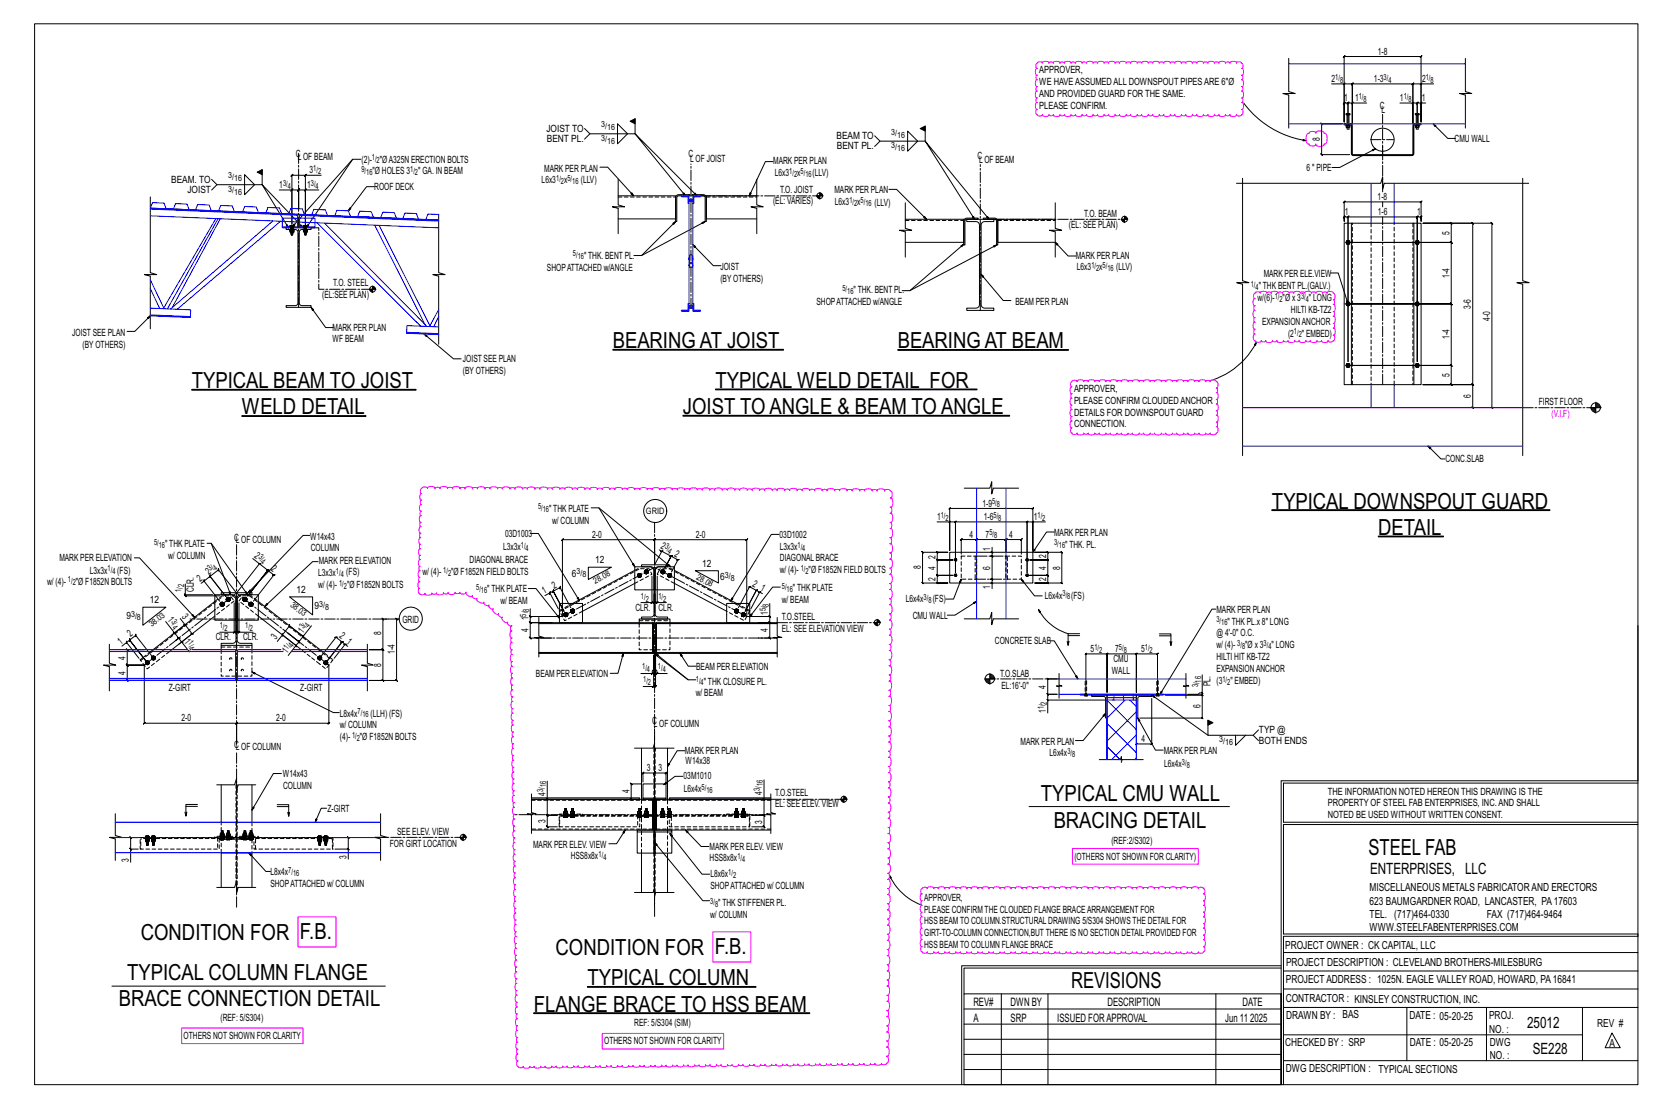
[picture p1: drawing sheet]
<svg xmlns="http://www.w3.org/2000/svg" width="914mm" height="610mm" viewBox="0 0 914 610" stroke-linecap="round" stroke-linejoin="round" font-family="sans-serif">
<defs><g id="words">
<g font-size="12.2">
<text x="337" y="192">BEARING AT JOIST</text>
<text x="494" y="192">BEARING AT BEAM</text>
<text x="106" y="214">TYPICAL BEAM TO JOIST</text>
<text x="394" y="214">TYPICAL WELD DETAIL FOR</text>
<text x="133" y="228">WELD DETAIL</text>
<text x="376" y="228">JOIST TO ANGLE &amp; BEAM TO ANGLE</text>
<text x="700" y="280">TYPICAL DOWNSPOUT GUARD</text>
<text x="759" y="295">DETAIL</text>
<text x="573" y="441">TYPICAL CMU WALL</text>
<text x="580" y="456">BRACING DETAIL</text>
<text x="753" y="471">STEEL FAB</text>
<text x="78" y="518">CONDITION FOR</text>
<text x="165" y="517">F.B.</text>
<text x="306" y="526">CONDITION FOR</text>
<text x="393" y="525">F.B.</text>
<text x="70" y="540">TYPICAL COLUMN FLANGE</text>
<text x="323" y="543">TYPICAL COLUMN</text>
<text x="590" y="544">REVISIONS</text>
<text x="65" y="554">BRACE CONNECTION DETAIL</text>
<text x="294" y="557">FLANGE BRACE TO HSS BEAM</text>
</g>
<g font-size="8.6">
<text x="754" y="481">ENTERPRISES, LLC</text>
<text x="841" y="566">25012</text>
<text x="844" y="580">SE228</text>
</g>
<g font-size="6.4">
<text x="536" y="554">REV#</text>
<text x="556" y="554">DWN BY</text>
<text x="610" y="554">DESCRIPTION</text>
<text x="684" y="554">DATE</text>
<text x="536" y="563">A</text>
<text x="556" y="563">SRP</text>
<text x="582" y="563">ISSUED FORAPPROVAL</text>
<text x="674" y="563">Jun 11</text>
<text x="688" y="563">2025</text>
</g>
<g font-size="6.1">
<text x="754" y="491">MISCELLANEOUS METALS FABRICATORAND ERECTORS</text>
<text x="754" y="498">623 BAUMGARDNER ROAD, LANCASTER, PA17603</text>
<text x="754" y="505">TEL. (717)464-0330</text>
<text x="819" y="505">FAX (717)464-9464</text>
<text x="754" y="513">WWW.STEELFABENTERPRISES.COM</text>
<text x="708" y="523">PROJECT OWNER : CK CAPITAL, LLC</text>
<text x="708" y="532">PROJECT DESCRIPTION : CLEVELAND BROTHERS-MILESBURG</text>
<text x="708" y="541">PROJECTADDRESS : 1025N. EAGLE VALLEY ROAD, HOWARD, PA16841</text>
<text x="708" y="552">CONTRACTOR : KINSLEY CONSTRUCTION, INC.</text>
<text x="708" y="561">DRAWN BY : BAS</text>
<text x="776" y="561">DATE : 05-20-25</text>
<text x="820" y="561">PROJ.</text>
<text x="820" y="569">NO. :</text>
<text x="879" y="566">REV #</text>
<text x="708" y="576">CHECKED BY : SRP</text>
<text x="776" y="576">DATE : 05-20-25</text>
<text x="820" y="576">DWG</text>
<text x="886" y="577">A</text>
<text x="820" y="583">NO. :</text>
<text x="708" y="590">DWG DESCRIPTION : TYPICAL SECTIONS</text>
</g>
<g font-size="5.5">
<text x="758" y="30">1-8</text>
<text x="572" y="40">APPROVER,</text>
<text x="572" y="47">WE HAVEASSUMEDALL DOWNSPOUT PIPESARE 6&quot;Ø</text>
<text x="733" y="45">2</text>
<text x="756" y="45">1-3</text>
<text x="783" y="45">2</text>
<text x="572" y="53">AND PROVIDED GUARD FOR THE SAME.</text>
<text x="740" y="56">1</text>
<text x="746" y="56">1</text>
<text x="760" y="60">C</text>
<text x="771" y="56">1</text>
<text x="783" y="56">1</text>
<text x="572" y="60">PLEASE CONFIRM.</text>
<text x="761" y="62">L</text>
<text x="301" y="73">JOIST TO</text>
<text x="461" y="77">BEAM TO</text>
<text x="727" y="78" transform="rotate(-90 727 78)">8</text>
<text x="301" y="78">BENT PL.</text>
<text x="461" y="82">BENT PL.</text>
<text x="801" y="78">CMU WALL</text>
<text x="163" y="86">C</text>
<text x="164" y="88">L</text>
<text x="167" y="88">OF BEAM</text>
<text x="199" y="90">(2)-</text>
<text x="209" y="90">&quot;ØA325N ERECTION BOLTS</text>
<text x="379" y="87">C</text>
<text x="380" y="89">LOF JOIST</text>
<text x="538" y="88">C</text>
<text x="539" y="90">LOF BEAM</text>
<text x="170" y="96">3</text>
<text x="300" y="95">MARK PER PLAN</text>
<text x="426" y="90">MARK PER PLAN</text>
<text x="719" y="94">6 &quot; PIPE</text>
<text x="94" y="101">BEAM. TO</text>
<text x="205" y="96">&quot;Ø HOLES 3</text>
<text x="230" y="96">&quot; GA. IN BEAM</text>
<text x="298" y="101">L6x3</text>
<text x="311" y="101">x</text>
<text x="320" y="101">(LLV)</text>
<text x="427" y="97">L6x3</text>
<text x="439" y="97">x</text>
<text x="447" y="97">(LLV)</text>
<text x="103" y="106">JOIST</text>
<text x="154" y="104">1</text>
<text x="169" y="104">1</text>
<text x="206" y="105">ROOF DECK</text>
<text x="429" y="106">T.O. JOIST</text>
<text x="459" y="106">MARK PER PLAN</text>
<text x="426" y="113">(EL: VARIES)</text>
<text x="460" y="113">L6x3</text>
<text x="472" y="113">x</text>
<text x="481" y="113">(LLV)</text>
<text x="758" y="110">1-8</text>
<text x="597" y="119">T.O. BEAM</text>
<text x="740" y="118">1</text>
<text x="759" y="118">1-6</text>
<text x="780" y="118">1</text>
<text x="588" y="126">(EL: SEE PLAN)</text>
<text x="798" y="129" transform="rotate(-90 798 129)">5</text>
<text x="322" y="142">&quot; THK. BENT PL.</text>
<text x="592" y="143">MARK PER PLAN</text>
<text x="301" y="149">SHOPATTACHED w/ANGLE</text>
<text x="397" y="149">JOIST</text>
<text x="593" y="149">L6x3</text>
<text x="605" y="149">x</text>
<text x="614" y="149">(LLV)</text>
<text x="397" y="155">(BYOTHERS)</text>
<text x="696" y="153">MARK PER ELE.VIEW</text>
<text x="798" y="153" transform="rotate(-90 798 153)">1-4</text>
<text x="183" y="158">T.O. STEEL</text>
<text x="470" y="161">&quot; THK. BENT PL.</text>
<text x="693" y="159">&quot; THK BENT PL.(GALV.)</text>
<text x="177" y="164">(EL:SEE PLAN)</text>
<text x="449" y="168">SHOPATTACHED w/ANGLE</text>
<text x="692" y="166">w/(6)-</text>
<text x="706" y="166">&quot;Ø x 3</text>
<text x="721" y="166">&quot; LONG</text>
<text x="559" y="168">BEAM PER PLAN</text>
<text x="711" y="172">HILTI KB-TZ2</text>
<text x="810" y="170" transform="rotate(-90 810 170)">3-6</text>
<text x="695" y="179">EXPANSIONANCHOR</text>
<text x="820" y="176" transform="rotate(-90 820 176)">4-0</text>
<text x="40" y="185">JOIST SEE PLAN</text>
<text x="183" y="182">MARK PER PLAN</text>
<text x="709" y="185">(2</text>
<text x="717" y="185">&quot; EMBED)</text>
<text x="45" y="191">(BYOTHERS)</text>
<text x="183" y="189">WF BEAM</text>
<text x="798" y="187" transform="rotate(-90 798 187)">1-4</text>
<text x="255" y="199">JOIST SEE PLAN</text>
<text x="255" y="206">(BYOTHERS)</text>
<text x="798" y="208" transform="rotate(-90 798 208)">5</text>
<text x="591" y="216">APPROVER,</text>
<text x="810" y="219" transform="rotate(-90 810 219)">6</text>
<text x="591" y="222">PLEASE CONFIRM CLOUDEDANCHOR</text>
<text x="847" y="223">FIRST FLOOR</text>
<text x="591" y="229">DETAILS FOR DOWNSPOUT GUARD</text>
<text x="591" y="235">CONNECTION.</text>
<text x="796" y="254">CONC.SLAB</text>
<text x="302" y="282">&quot; THK PLATE</text>
<text x="541" y="279">1-9</text>
<text x="516" y="286">1</text>
<text x="542" y="286">1-6</text>
<text x="569" y="286">1</text>
<text x="304" y="288">w/ COLUMN</text>
<text x="129" y="298">CLOF COLUMN</text>
<text x="171" y="297">W14x43</text>
<text x="278" y="295">03D1003</text>
<text x="326" y="296">2-0</text>
<text x="383" y="296">2-0</text>
<text x="429" y="296">03D1002</text>
<text x="534" y="296">4</text>
<text x="543" y="296">7</text>
<text x="556" y="296">4</text>
<text x="580" y="295">MARK PER PLAN</text>
<text x="91" y="301">&quot; THK PLATE</text>
<text x="171" y="303">COLUMN</text>
<text x="277" y="303">L3x3x</text>
<text x="363" y="302" transform="rotate(28 363 302)">2</text>
<text x="371" y="306" transform="rotate(28 371 306)">2</text>
<text x="429" y="303">L3x3x</text>
<text x="545" y="303" transform="rotate(-90 545 303)">1</text>
<text x="586" y="302">&quot; THK. PL.</text>
<text x="33" y="309">MARK PER ELEVATION</text>
<text x="93" y="308">w/ COLUMN</text>
<text x="140" y="307" transform="rotate(38 140 307)">2</text>
<text x="175" y="311">MARK PER ELEVATION</text>
<text x="259" y="310">DIAGONALBRACE</text>
<text x="328" y="310">12</text>
<text x="429" y="309">DIAGONALBRACE</text>
<text x="515" y="308" transform="rotate(-90 515 308)">2</text>
<text x="576" y="307" transform="rotate(-90 576 307)">2</text>
<text x="49" y="316">L3x3x</text>
<text x="65" y="316">(FS)</text>
<text x="115" y="317" transform="rotate(-38 115 317)">2</text>
<text x="149" y="314" transform="rotate(38 149 314)">2</text>
<text x="175" y="317">L3x3x</text>
<text x="191" y="317">(FS)</text>
<text x="233" y="317">w/ (4)-</text>
<text x="248" y="317">&quot;Ø F1852N FIELD BOLTS</text>
<text x="315" y="318">6</text>
<text x="387" y="312">12</text>
<text x="429" y="315">w/ (4)-</text>
<text x="445" y="315">&quot;Ø F1852N FIELD BOLTS</text>
<text x="507" y="313" transform="rotate(-90 507 313)">8</text>
<text x="515" y="314" transform="rotate(-90 515 314)">4</text>
<text x="545" y="314" transform="rotate(-90 545 314)">6</text>
<text x="576" y="314" transform="rotate(-90 576 314)">4</text>
<text x="584" y="314" transform="rotate(-90 584 314)">8</text>
<text x="26" y="322">w/ (4)-</text>
<text x="42" y="322">&quot;Ø F1852N BOLTS</text>
<text x="110" y="320" transform="rotate(-38 110 320)">2</text>
<text x="175" y="324">w/ (4)-</text>
<text x="191" y="324">&quot;Ø F1852N BOLTS</text>
<text x="397" y="319">6</text>
<text x="414" y="323" transform="rotate(28 414 323)">2</text>
<text x="515" y="320" transform="rotate(-90 515 320)">2</text>
<text x="576" y="320" transform="rotate(-90 576 320)">2</text>
<text x="107" y="326" transform="rotate(-90 107 326)">CLR.</text>
<text x="163" y="327">12</text>
<text x="268" y="326">&quot; THK PLATE</text>
<text x="300" y="327" transform="rotate(-28 300 327)">1</text>
<text x="305" y="324" transform="rotate(-28 305 324)">2</text>
<text x="418" y="325" transform="rotate(28 418 325)">1</text>
<text x="437" y="325">&quot; THK PLATE</text>
<text x="545" y="324" transform="rotate(-90 545 324)">1</text>
<text x="575" y="330">L6x4x</text>
<text x="590" y="330">(FS)</text>
<text x="82" y="332">12</text>
<text x="173" y="335">9</text>
<text x="276" y="333">w/ BEAM</text>
<text x="430" y="332">w/ BEAM</text>
<text x="499" y="332">L6x4x</text>
<text x="513" y="332">(FS)</text>
<text x="70" y="341">9</text>
<text x="92" y="342" transform="rotate(52 92 342)">1</text>
<text x="100" y="340" transform="rotate(52 100 340)">3</text>
<text x="291" y="342" transform="rotate(-90 291 342)">1</text>
<text x="350" y="336">CLR.</text>
<text x="363" y="336">CLR.</text>
<text x="423" y="339" transform="rotate(-90 423 339)">1</text>
<text x="430" y="341">T.O.STEEL</text>
<text x="502" y="341">CMU WALL</text>
<text x="670" y="337">MARK PER PLAN</text>
<text x="222" y="343">GRID</text>
<text x="430" y="348">EL: SEE ELEVATION VIEW</text>
<text x="676" y="344">&quot; THK PL.x 8&quot; LONG</text>
<text x="72" y="351" transform="rotate(-38 72 351)">2</text>
<text x="101" y="353" transform="rotate(52 101 353)">1</text>
<text x="119" y="353">CLR.</text>
<text x="134" y="353">CLR.</text>
<text x="152" y="353" transform="rotate(-52 152 353)">3</text>
<text x="167" y="349" transform="rotate(-52 167 349)">1</text>
<text x="186" y="351" transform="rotate(38 186 351)">2</text>
<text x="190" y="354" transform="rotate(38 190 354)">1</text>
<text x="210" y="350" transform="rotate(-90 210 350)">8</text>
<text x="291" y="348" transform="rotate(-90 291 348)">4</text>
<text x="423" y="348" transform="rotate(-90 423 348)">4</text>
<text x="670" y="350">@ 4'-0&quot; O.C.</text>
<text x="67" y="355" transform="rotate(-38 67 355)">1</text>
<text x="548" y="355">CONCRETE SLAB</text>
<text x="600" y="359">5</text>
<text x="614" y="359">7</text>
<text x="628" y="359">5</text>
<text x="670" y="357">w/ (4)-</text>
<text x="686" y="357">&quot;Ø x 3</text>
<text x="700" y="357">&quot; LONG</text>
<text x="69" y="363" transform="rotate(-90 69 363)">4</text>
<text x="158" y="360" transform="rotate(-52 158 360)">1</text>
<text x="217" y="360" transform="rotate(-90 217 360)">1-4</text>
<text x="613" y="365">CMU</text>
<text x="670" y="364">HILTI HIT KB-TZ2</text>
<text x="69" y="372" transform="rotate(-90 69 372)">4</text>
<text x="210" y="367" transform="rotate(-90 210 367)">8</text>
<text x="383" y="369">BEAM PER ELEVATION</text>
<text x="612" y="371">WALL</text>
<text x="670" y="370">EXPANSIONANCHOR</text>
<text x="295" y="373">BEAM PER ELEVATION</text>
<text x="387" y="377">&quot; THK CLOSURE PL.</text>
<text x="551" y="373">T.O.SLAB</text>
<text x="666" y="378" transform="rotate(-90 666 378)">PL.</text>
<text x="670" y="377">(3</text>
<text x="677" y="377">&quot; EMBED)</text>
<text x="93" y="381">Z-GIRT</text>
<text x="165" y="380">Z-GIRT</text>
<text x="383" y="383">w/ BEAM</text>
<text x="551" y="379">EL:16'-0&quot;</text>
<text x="576" y="380" transform="rotate(-90 576 380)">4</text>
<text x="187" y="395">L8x4x</text>
<text x="204" y="395">(LLH) (FS)</text>
<text x="576" y="393" transform="rotate(-90 576 393)">1</text>
<text x="661" y="390" transform="rotate(-90 661 390)">6</text>
<text x="100" y="397">2-0</text>
<text x="152" y="397">2-0</text>
<text x="187" y="401">w/ COLUMN</text>
<text x="359" y="399">C</text>
<text x="360" y="401">L</text>
<text x="363" y="401">OF COLUMN</text>
<text x="187" y="408">(4)-</text>
<text x="198" y="408">&quot;Ø F1852N BOLTS</text>
<text x="693" y="404">TYP @</text>
<text x="129" y="412">CLOF COLUMN</text>
<text x="562" y="410">MARK PER PLAN</text>
<text x="628" y="409">4</text>
<text x="693" y="409">BOTH ENDS</text>
<text x="377" y="415">MARK PER PLAN</text>
<text x="578" y="417">L6x4x</text>
<text x="641" y="415">MARK PER PLAN</text>
<text x="356" y="425">3</text>
<text x="362" y="425">3</text>
<text x="377" y="420">W14x38</text>
<text x="641" y="422">L6x4x</text>
<text x="156" y="428">W14x43</text>
<text x="376" y="429">03M1010</text>
<text x="156" y="435">COLUMN</text>
<text x="346" y="437" transform="rotate(-90 346 437)">4</text>
<text x="376" y="436">L6x4x</text>
<text x="420" y="438" transform="rotate(-90 420 438)">4</text>
<text x="731" y="438">THE INFORMATION NOTED HEREON THIS DRAWING IS THE</text>
<text x="300" y="438" transform="rotate(-90 300 438)">4</text>
<text x="427" y="438">T.O.STEEL</text>
<text x="180" y="447">Z-GIRT</text>
<text x="427" y="445">EL: SEE ELEV. VIEW</text>
<text x="731" y="444">PROPERTY OF STEEL FAB ENTERPRISES, INC.AND SHALL</text>
<text x="300" y="453" transform="rotate(-90 300 453)">3</text>
<text x="420" y="454" transform="rotate(-90 420 454)">3</text>
<text x="731" y="451">NOTED BE USED WITHOUT WRITTEN CONSENT.</text>
<text x="219" y="460">SEE ELEV. VIEW</text>
<text x="215" y="466">FOR GIRT LOCATION</text>
<text x="294" y="467">MARK PER ELEV. VIEW</text>
<text x="391" y="468">MARK PER ELEV. VIEW</text>
<text x="612" y="465">(REF:2/S302)</text>
<text x="191" y="473" transform="rotate(-90 191 473)">3</text>
<text x="314" y="473">HSS8x8x</text>
<text x="591" y="473">(OTHERS NOT SHOWN FOR CLARITY)</text>
<text x="71" y="475" transform="rotate(-90 71 475)">3</text>
<text x="391" y="474">HSS8x8x</text>
<text x="149" y="482">L8x4x</text>
<text x="391" y="483">L8x6x</text>
<text x="149" y="489">SHOPATTACHED w/ COLUMN</text>
<text x="391" y="490">SHOPATTACHED w/ COLUMN</text>
<text x="509" y="496">APPROVER,</text>
<text x="395" y="499">&quot; THK STIFFENER PL.</text>
<text x="509" y="503">PLEASE CONFIRMTHE CLOUDED FLANGE BRACEARRANGEMENT FOR</text>
<text x="391" y="505">w/ COLUMN</text>
<text x="509" y="509">HSS BEAMTO COLUMN.STRUCTURALDRAWING 5/S304 SHOWSTHE DETAILFOR</text>
<text x="509" y="516">GIRT-TO-COLUMN CONNECTION,BUTTHERE IS NO SECTION DETAILPROVIDED FOR</text>
<text x="509" y="522">HSS BEAMTO COLUMN FLANGE BRACE</text>
<text x="121" y="562">(REF: 5/S304)</text>
<text x="349" y="565">REF: 5/S304 (SIM)</text>
<text x="101" y="572">OTHERS NOT SHOWN FOR CLARITY</text>
<text x="333" y="575">OTHERS NOT SHOWN FOR CLARITY</text>
</g>
<text font-size="5.5" fill="#f0f" x="854" y="230">(V.I.F)</text>
<text font-size="4.9" x="356" y="283">GRID</text>
<g font-size="4.7">
<text x="735" y="44">1/</text>
<text x="738" y="46">8</text>
<text x="762" y="44">3/</text>
<text x="764" y="46">4</text>
<text x="785" y="44">1/</text>
<text x="788" y="46">8</text>
<text x="748" y="55">1/</text>
<text x="751" y="56">8</text>
<text x="773" y="55">1/</text>
<text x="775" y="56">8</text>
<text x="331" y="70">3/</text>
<text x="334" y="72">16</text>
<text x="331" y="78">3/</text>
<text x="491" y="74">3/</text>
<text x="494" y="76">16</text>
<text x="334" y="79">16</text>
<text x="491" y="82">3/</text>
<text x="494" y="83">16</text>
<text x="205" y="88">1/</text>
<text x="207" y="90">2</text>
<text x="172" y="94">1/</text>
<text x="175" y="96">2</text>
<text x="199" y="95">9/</text>
<text x="226" y="95">1/</text>
<text x="435" y="96">1/</text>
<text x="441" y="96">5/</text>
<text x="126" y="98">3/</text>
<text x="129" y="100">16</text>
<text x="202" y="96">16</text>
<text x="228" y="96">2</text>
<text x="306" y="100">1/</text>
<text x="309" y="101">2</text>
<text x="312" y="100">5/</text>
<text x="315" y="101">16</text>
<text x="437" y="98">2</text>
<text x="443" y="98">16</text>
<text x="126" y="106">3/</text>
<text x="129" y="107">16</text>
<text x="156" y="102">3/</text>
<text x="158" y="104">4</text>
<text x="171" y="102">3/</text>
<text x="174" y="104">4</text>
<text x="468" y="112">1/</text>
<text x="470" y="114">2</text>
<text x="474" y="112">5/</text>
<text x="476" y="114">16</text>
<text x="315" y="141">5/</text>
<text x="318" y="143">16</text>
<text x="601" y="147">1/</text>
<text x="603" y="149">2</text>
<text x="607" y="147">5/</text>
<text x="610" y="149">16</text>
<text x="464" y="160">5/</text>
<text x="466" y="162">16</text>
<text x="689" y="158">1/</text>
<text x="691" y="160">4</text>
<text x="702" y="164">1/</text>
<text x="704" y="166">2</text>
<text x="716" y="164">3/</text>
<text x="719" y="166">4</text>
<text x="712" y="184">1/</text>
<text x="715" y="186">2</text>
<text x="296" y="281">5/</text>
<text x="546" y="278">5/</text>
<text x="549" y="279">8</text>
<text x="299" y="282">16</text>
<text x="518" y="285">1/</text>
<text x="521" y="287">2</text>
<text x="547" y="285">5/</text>
<text x="550" y="287">8</text>
<text x="571" y="285">1/</text>
<text x="574" y="287">2</text>
<text x="85" y="300">5/</text>
<text x="545" y="295">5/</text>
<text x="547" y="297">8</text>
<text x="87" y="302">16</text>
<text x="287" y="302">1/</text>
<text x="289" y="303">4</text>
<text x="366" y="302" transform="rotate(28 366 302)">3/</text>
<text x="367" y="304" transform="rotate(28 367 304)">4</text>
<text x="439" y="302">1/</text>
<text x="442" y="303">4</text>
<text x="580" y="300">3/</text>
<text x="583" y="302">16</text>
<text x="142" y="307" transform="rotate(38 142 307)">3/</text>
<text x="143" y="310" transform="rotate(38 143 310)">4</text>
<text x="59" y="315">1/</text>
<text x="62" y="316">4</text>
<text x="116" y="314" transform="rotate(-38 116 314)">3/</text>
<text x="119" y="314" transform="rotate(-38 119 314)">4</text>
<text x="185" y="316">1/</text>
<text x="188" y="318">4</text>
<text x="244" y="315">1/</text>
<text x="247" y="317">2</text>
<text x="317" y="316">3/</text>
<text x="321" y="318">8</text>
<text x="441" y="314">1/</text>
<text x="443" y="316">2</text>
<text x="37" y="321">1/</text>
<text x="40" y="322">2</text>
<text x="101" y="323" transform="rotate(-90 101 323)">2</text>
<text x="187" y="323">1/</text>
<text x="328" y="321" transform="rotate(-28 328 321)">28.08</text>
<text x="383" y="319" transform="rotate(28 383 319)">28.08</text>
<text x="399" y="318">3/</text>
<text x="402" y="320">8</text>
<text x="100" y="326" transform="rotate(-90 100 326)">1/</text>
<text x="189" y="324">2</text>
<text x="262" y="325">5/</text>
<text x="265" y="327">16</text>
<text x="353" y="330">1/</text>
<text x="363" y="330">1/</text>
<text x="430" y="324">5/</text>
<text x="433" y="326">16</text>
<text x="585" y="328">3/</text>
<text x="159" y="334" transform="rotate(38 159 334)">38.03</text>
<text x="176" y="334">3/</text>
<text x="179" y="336">8</text>
<text x="355" y="331">2</text>
<text x="365" y="331">2</text>
<text x="423" y="334" transform="rotate(-90 423 334)">8</text>
<text x="508" y="330">3/</text>
<text x="511" y="332">8</text>
<text x="588" y="330">8</text>
<text x="72" y="340">3/</text>
<text x="75" y="342">8</text>
<text x="290" y="340" transform="rotate(-90 290 340)">5/</text>
<text x="291" y="337" transform="rotate(-90 291 337)">8</text>
<text x="422" y="337" transform="rotate(-90 422 337)">5/</text>
<text x="84" y="345" transform="rotate(-38 84 345)">38.03</text>
<text x="94" y="343" transform="rotate(52 94 343)">3/</text>
<text x="95" y="346" transform="rotate(52 95 346)">4</text>
<text x="121" y="346">1/</text>
<text x="124" y="348">2</text>
<text x="135" y="346">1/</text>
<text x="138" y="348">2</text>
<text x="167" y="347" transform="rotate(-52 167 347)">3/</text>
<text x="170" y="346" transform="rotate(-52 170 346)">4</text>
<text x="670" y="343">3/</text>
<text x="672" y="344">16</text>
<text x="103" y="354" transform="rotate(52 103 354)">1/</text>
<text x="104" y="357" transform="rotate(52 104 357)">4</text>
<text x="158" y="358" transform="rotate(-52 158 358)">1/</text>
<text x="161" y="357" transform="rotate(-52 161 357)">4</text>
<text x="602" y="358">1/</text>
<text x="605" y="360">2</text>
<text x="616" y="358">5/</text>
<text x="619" y="360">8</text>
<text x="630" y="358">1/</text>
<text x="633" y="360">2</text>
<text x="681" y="356">3/</text>
<text x="684" y="357">8</text>
<text x="696" y="356">3/</text>
<text x="698" y="357">4</text>
<text x="354" y="369">1/</text>
<text x="356" y="370">4</text>
<text x="362" y="369">1/</text>
<text x="365" y="370">4</text>
<text x="354" y="376">1/</text>
<text x="357" y="377">2</text>
<text x="383" y="376">1/</text>
<text x="386" y="377">4</text>
<text x="661" y="376" transform="rotate(-90 661 376)">16</text>
<text x="673" y="375">1/</text>
<text x="676" y="377">2</text>
<text x="660" y="378" transform="rotate(-90 660 378)">3/</text>
<text x="576" y="388" transform="rotate(-90 576 388)">2</text>
<text x="197" y="393">7/</text>
<text x="199" y="395">16</text>
<text x="575" y="391" transform="rotate(-90 575 391)">1/</text>
<text x="194" y="406">1/</text>
<text x="196" y="408">2</text>
<text x="671" y="409">3/</text>
<text x="674" y="410">16</text>
<text x="588" y="415">3/</text>
<text x="590" y="417">8</text>
<text x="651" y="421">3/</text>
<text x="653" y="423">8</text>
<text x="299" y="436" transform="rotate(-90 299 436)">3/</text>
<text x="301" y="434" transform="rotate(-90 301 434)">16</text>
<text x="386" y="435">5/</text>
<text x="389" y="437">16</text>
<text x="418" y="436" transform="rotate(-90 418 436)">3/</text>
<text x="420" y="433" transform="rotate(-90 420 433)">16</text>
<text x="330" y="472">1/</text>
<text x="332" y="473">4</text>
<text x="406" y="473">1/</text>
<text x="409" y="475">4</text>
<text x="159" y="481">7/</text>
<text x="161" y="482">16</text>
<text x="401" y="482">1/</text>
<text x="404" y="483">2</text>
<text x="391" y="498">3/</text>
<text x="394" y="499">8</text>
</g>
</g></defs>
<g fill="none" stroke="#000" stroke-width=".55">
<path d="M19 13h883v584h-883zM709 32v18l4 1h-7l3 1v19M807 32v18l3 1h-7l4 1v19M685 57a53 53 0 0 0 34 20M733 46h7v21v-10h-1l1-1v1h2l1-1-1 1v11v-11l1-1-1 1h2M740 46l-1 1 1-1zM740 46h4v1l1-1h-1v22v-22v1l1-1h-1h34l-1 1 1-1v22M744 57l1-1zM752 57h-8v11M777 57l1-1zM778 57h2l1-1-1 1v11v-11l1-1-1 1h2M782 46h1l-1 1z"/>
<path d="M782 57l1-1-1 1zM782 46h-4l-1 1 1-1v22v-11h-7M789 46h-7v21v-10h3M325 74l-3 3M340 68l5 6-5 5zM350 65v9h-25l-3-3M484 78l-2 3M500 72l5 6-5 5zM509 69v9h-25l-2-3M717 77h2l-2 1zM739 68h-11h-1l1 1v-1v17h-1l1 1v-1h15M740 68h3l1 1v16h1h33v-16l1-1h3v1h-3h-1v16v1h-33l-1-1v-16h-4z"/>
<path d="M740 67v-36l-1 1 1-1h42v1l1-1h-1v36M741 69l1 2h1v-1h-1v-1M741 69h2M742 68v-5h-1h1h1v5M742 63h1M743 69v1v-1M779 69l1 2h1v-1h-1v-1M779 69h2M780 68v-5h-1h1h1v5M780 63h1M781 69v1v-1M789 68l8 8h4"/>
<path d="M135 96l5 6-5 5zM144 93v9h-25l-2-3M168 97l1-1-1 1zM168 97h-7v-1l-1 1h1v29M177 97h-9v29M194 88l-33 37 1-2v1l-1 1h1l-1-1M199 88h-5l-25 37M330 92h5l14 16M340 99v14l4 1h-7l3 1v14M417 99v14l3 1h-7l4 1v14M426 89h-5l-9 19M684 98v57l4 1h-7l3 1v94"/>
<path d="M757 82l-20 10h-4M838 98v57l4 1h-7l3 1v94M83 108v42l3 1h-6l3 1v29M97 115l11 1M119 102l-2 3M154 105h7v18M160 105l1-1zM161 105h3l1-1-1 1v10v-10l1-1-1 1h4M168 105l1-1zM176 105h-8v22M206 103h-4l-10 13M211 120h11"/>
<path d="M241 118v32l4 1h-7l3 1v38M340 108h32v13h-32M372 108l2-1h6v1h-6h-1v14h-1v-13zM377 108l-27-34 34 34M381 107h6l2 1v14h-1v-14h-1h-6zM417 108h-28v13h28M449 108h4M450 108l1 1M451 108v1M451 108h.1M451 107l1 1M451 106l2 2"/>
<path d="M451 106v4M452 106l1 2M489 104h5l16 17M498 112v14l4 1h-7l3 1v14M581 112v14l3 1h-6l3 1v14M619 120l1 1M619 119l2 2M619 119v4M619 119l2 1M681 101h79l1-4v7l1-3h80M742 119h1l-1 1zM742 119v1l1-1z"/>
<path d="M742 119h38v1l1-1h-1v80v-80v1l1-1h-1h2v1l1-1h-1v3v-11h1l-1 1v-1h-42l-1 1 1-1v11v-3l-1 1 1-1h2v80v-80M158 125h13v1h-5l-1 2v39l1 1h5v1h-13v-1h5l1-1v-39l-1-2h-5zM159 126l-15-24 23 24M160 125h.1M160 124l1 1M160 124v1M160 127h.1M160 127v1h1v-1M160 124h.1M160 127h2v1h-2v-2l2 1M160 128v1h1v-1M161 124l-1 1h1"/>
<path d="M161 124v1M161 125h.1M161 127h.1M161 125h1M162 125h-1M167 125h.1M167 124l1 1M167 124v1M168 125h.1M168 127h.1M168 127v1h-1v-2h2l-2 1M168 128h1h-1z"/>
<path d="M168 124l1 1M168 128v1h1v-1M168 124l1 1v-1M169 127v1v-1M169 125h.1M169 127h.1M372 122l-19 19h-4M381 135l12 11h4M388 122l-35 19M498 121h33v12h-33M531 134l-30 26h-4M531 121l1-1h6v1h-6h-1v14v-13z"/>
<path d="M532 121h15v1h-6l-1 2v44l1 2h6v1h-15v-1h6l1-2v-44l-1-2h-6zM537 121l-28-43 36 43M541 120h7l1 1v14l-1-14h-7zM549 135l-48 25M581 121h-32v12h32l7 8h4M617 121h4M618 121l1 1M619 121h.1M619 120v1M741 134a1.1 1.1 0 0 0 1 1 1.1 1.1 0 0 0 1-1M741 133a1.1 1.1 0 0 1 1-1 1.1 1.1 0 0 1 1 1M742 133h1v1h-1l-1-1z"/>
<path d="M744 123h-4v89h4M744 123h34v89h-34zM778 123h4v89h-4M779 134h1M780 133h-1M780 133h1v1h-1l-1-1zM780 134h1M780 133h1M781 133h.1M781 134h.1M783 123h16l-1-1 1 1v10h-1l1 1v-1h-57h57h-1l1 1v-1v34h-1l1 1v-1h-57h57h-1l1 1v-1v34h-1l1 1v-1h-57M783 123h28l-1-1 1 1v89l-1-1 1 1h-28"/>
<path d="M783 123h38v-1l1 1h-1v102M203 159h4M204 160l1 1M204 159l1 2M204 159l1 1M205 159v1M205 158l1 1M205 159h1M205 158l2 1M205 157v4M540 151l12 14h5M732 150h5l5 17"/>
<path d="M83 174l-9 8h-4M171 169l8 11h5M742 166h1v1v1h-1l-1-1zM780 166l-1 1 1 1M780 166h1v1v1h-1l-1-1zM780 168h1M780 166h1M781 166v1v1M234 184l16 14h4M692 188l-1 2zM692 188a42 42 0 0 1-25 21M742 200h1v1v1h-1l-1-1z"/>
<path d="M742 201h57h-1l1 1v-1v11l-1-1 1 1h-16h28l-1-1 1 1v13M780 200l-1 1 1 1M780 200h1v1v1h-1l-1-1zM780 202h1M780 200h1M781 200v1v1M810 224l1 1zM821 224l1 1zM875 225h7M876 225l2 2M877 225l1 1M878 225h.1"/>
<path d="M878 223l2 2M878 222l3 3M878 224l1 1M878 221v7M879 222l2 2M786 246l7 7h2M325 280h5l19 32M330 280l39 32M531 269h14l1-4v7l1-3h14M114 299h2l11 29M116 299l20 29M170 295h-3l-30 31"/>
<path d="M292 294h4l23 37M429 294h-4l-23 37M516 287h7v16v-23h-1h1h46h-1h1v23v-16h7M523 287l-1 1zM523 287h3v1v-1v28v-28v1v-1h39v1l1-1h-1v28v-28v1l1-1h-1h4M569 287l-1 1zM580 293h-4l-7 11M74 307h3l30 33M112 319v2zM120 314l-4 3v1v-1l8 11-8-11v1v-1l-4 3M120 313v1zM139 308l4 2-13 17-9-13"/>
<path d="M142 311l2-1zM143 310l4 4h1h-1l-11 14 11-14h1h-1l4 3h-1h1l-12 14M175 309h-3l-26 25M324 312h13l-13 7zM349 312h9l2 2v11h-11zM349 314l-34 18M351 316h1h1v1l-1 1-1-1zM352 316h-1M352 316a1 1 0 0 1 1 1 1 1 0 0 1-1 1 1.1 1.1 0 0 1-1-2M353 311h15v1h-6l-1 2v25l1 1h6v1h-15v-1h6l1-2v-25l-2-1h-5zM355 314h1h1v1l-1 1-1-1zM355 314a1 1 0 0 0 0 2 1.1 1.1 0 0 0 2-1"/>
<path d="M355 314a1 1 0 0 1 1 0 1 1 0 0 1 1 1M359 317v15h-6M361 314l1-2h9v13h-10zM362 317v15h5M363 303l1 1-4 7M364 304l1-1zM364 314h1h1v1l-1 1-1-1zM364 304l5 2v1l1-1h-1l-3 7 3-7v1l1-1h-1l4 2v1l1-1h-1l-3 7M365 314a1 1 0 0 0-1 1 1 1 0 0 0 1 1M365 314h1M366 314v1l-1 1M368 316h1h1v1l-1 1-1-1z"/>
<path d="M370 316a1 1 0 0 0-2 0 1.1 1.1 0 0 0 1 2M370 316v1l-1 1M371 314l34 18M383 314h12v7zM507 304h15h-6v1v-1v4v1v-1h9h-9v1v-1v9v-1v1h9l-9-1v1v4h6h-14h-1h1v-17v1zM523 304h46v17h-46zM529 305v-8v1l1-1h-1h9l-1 1 1-1v7v-7l-1 1 1-1h16l-1 1 1-1v7v-7l-1 1 1-1h8v1l1-1h-1v8M529 319l-4 11h-4M546 304l1 1zM546 304v2l1 1-2-1h1l1 1-1-1v13h1h-2h1h1h-1v2M546 301v3h-1M562 319l8 9h4"/>
<path d="M570 304h15h-1l1 1v-1v17h-1h1h-15h7h-1h1v-4l-1-1 1 1h-10h10l-1-1 1 1v-9v1l-1-1h1h-10l10 1-1-1h1v-4v1l-1-1h1zM79 334h12l-12 10zM102 327l1 1zM102 322v6h15M102 328l1 1-1-1h19M111 321l1-1 9 11M118 328h10l2 2v12h-12zM118 331l-34 27M118 339l-23 19M121 333a1.1 1.1 0 0 0 1 1 1.1 1.1 0 0 0 1-1M121 332h1h1v1l-1 1-1-1zM122 332h-1"/>
<path d="M122 332h1M123 332v1M125 330a1.1 1.1 0 0 0 0 1 1.1 1.1 0 0 0 2-1M125 330v-1h1l1 2h-1h-1zM125 330h.1M125 329v1M126 329h.1M126 330h1M129 332v16h-8M130 331v17l-1 1 1-1h-1M131 331v17l-1 1 1-1h1M131 330l2-2h9v14h-11z"/>
<path d="M132 332v16h7M134 330v1M134 331h1M134 329h1l1 1v1h-1h-1zM134 330h.1M135 329h-1M135 329l1 1M136 330h.1M136 330l-1 1M137 332h1h1v1l-1 1-1-1zM137 332v1M138 332h-1"/>
<path d="M138 332h1M139 332h.1M139 333a1.1 1.1 0 0 1-1 1 1.1 1.1 0 0 1-1-1M142 339l24 19M142 331l34 27M159 329h13v10zM291 324h4l13 16M291 339l1 1zM292 340v3l-1-1 1 1h12h-12l-1-1 1 1v8h-1l1 1v-1h12M300 328l3-1 4 8M303 327l2-1h-1l1-1v1l5 11-5-11h-1l1-1v1l3-2 1-1-1 1 6 11M303 326l-1 1z"/>
<path d="M308 332h13v11h-13zM308 336h.1M311 338l1-1v1v1l-1 1v-1zM311 337a1 1 0 0 0-1 1 1.1 1.1 0 0 0 1 2M312 337v1v1M312 339v1M314 336l1-1 1 1v1l-1 1-1-1zM314 337l1 1 1-1M315 335l-1 1v1M315 335l1 1v1M349 321l-28 16M359 332h-1l1-1z"/>
<path d="M360 327v5l1-1-1 1h-1M361 327v5h-1l1-1v1h1M362 331l-1 1zM371 321l29 16M400 332h13v11h-13zM405 336v-1l1 1v1v1l-1-1zM405 337v1M405 335v1v1M406 335a1.1 1.1 0 0 1 1 2 1.1 1.1 0 0 1-1 1M408 338l1-1 1 1v1l-1 1-1-1zM408 338v1M408 339l1 1"/>
<path d="M410 338l-1-1-1 1M410 338v1l-1 1M413 336h.1M418 326h1zM418 326l-2-1h1h-1l-6 12 6-12h1h-1l-3-2h-1h1l-7 12M420 327l-2-1-5 9M423 339l1 1zM424 332v8h-13v-43h1l-1 1v-1h-51h1l-1 1v-1v14v-14h1l-1 1v-1h-50l-1 1 1-1v43h-18v-5M424 340v3l-1-1 1 1h-7h7l-1-1 1 1v8h-1l1 1v-1h-7M430 323h-5l-12 17M538 331l-12 8h-5M545 321h1v3"/>
<path d="M546 321h1zM572 336l1 1h-1zM572 336a28 28 0 0 0 16 13M669 335h-2l-28 47M60 355v10l4 1h-7l3 1v13M67 356l3-2 7 9M70 354l1-2v1v-1l10 13-10-13v1v-1l4-2v1v-2v1l9 12M70 353v2zM79 358h-9v-1l1 1h-1v8l1 1-1-1h9h-9l1 1-1-1v9v-1l1 1h-1h9M91 342l5 7-2 1M95 348l2 1zM96 349l2 2 1 1-2 1 1-2 1 1-1-1 2 3"/>
<path d="M98 355l2-1 4 5M99 341l3 3-5 4M99 353l2 1zM101 344h2zM102 344l4 5h-1h1l-5 4M122 358v-3h17v3M122 355v-1h7l1-2v-23l-2-1h-6v-2h17v2h-7l-1 1v24l1 1h7v1M129 348l-1 1zM131 349l1-1zM153 353l2-3 8 5-4 6M155 349l1 1zM163 355v1z"/>
<path d="M167 350v1zM167 350l-2 3h-1l1 1v-1l-6-4 6 4h-1l1 1v-1l-2 2M171 345l-4 5-8-5v-1v1l-4 5M189 355h2zM190 355l-2-1 1-1-1 1-9 11 9-11 1-1-1 1-3-3h1h-2h1l-9 11M191 356l-1-1-6 8M202 355v10l3 1h-6l3 1v13M214 341h-3l-1-1 1 1v17l-1-1 1 1h-8h8l-1-1 1 1v17l-1-1 1 1h-8h15h1l-1-1v1v-34h1l-1-1 2 1M297 343h62v16M297 359h62v1h-62M297 343h62M297 340v10l2 1h-5l3 1v10"/>
<path d="M343 360l-3 11h-4M352 343v-2h17v2M359 343h1v17h-1zM360 360l19 14M360 358h1M361 343v17zM361 360l18 14h4M361 343v16h67M361 359v1h67M374 360l5 7h4M428 343h-67h67M428 340v10l2 1h-4l2 1v10"/>
<path d="M481 343h4M481 343l2 1M482 343l1 1M483 343h.1M483 342l1 1M483 341l1 2M483 341v4M531 341h14l1-4v7l1-3h14M578 353h2l13 21M587 353l1 2M588 350h6M594 349h-6v6l1-2"/>
<path d="M638 349h7v6l-1-2M638 350h7M645 353v2M902 345v85h-197M79 366v32v1l1-1h-1h51v1l1-1h-1v12v-12v1l1-1h-1h51v1l1-1h-1v-32M80 365h.1M80 364v1M80 366h1M80 365v-1v2v-1M81 365v1M81 366h.1M81 364h-1"/>
<path d="M81 364h.1M81 364h1v1M81 364l1 1M82 366h-1M82 364h-1M82 365v1M82 365l-1 1M82 364v1M82 365h.1M83 362h1M83 362h.1M84 362h.1"/>
<path d="M84 363h.1M84 362l-1 1M84 362v1M84 363h1M84 361v1M85 362v-1v1M85 363h.1M85 361l-1 1M85 362v1M85 363h-1M85 362h.1M139 370l45 22h3"/>
<path d="M175 362h.1M175 363h.1M175 362v1M175 363h1M176 361l-1 1M176 363h.1M176 363h1M176 362v-1v1M176 361h.1M176 362h1M176 361v1M177 363h-1"/>
<path d="M177 362h.1M177 363h.1M177 362l-1 1M177 362v1M178 365h1M178 365h.1M179 365h-1M179 365v-1v2v-1M179 366h.1M179 364h.1M179 366h1M179 364v1"/>
<path d="M179 364h1M180 364v1M180 365v1h-1M180 365v1M180 364v2M180 365h.1M353 371h6v-2h1v-8v17h-6M359 371l1-1zM359 371h1l1-1-1 1v-13v13l1-1-1 1h2M359 379l1-1zM361 371l1-1zM367 371h-5v-2h-1v-8v17l-1 1 1-1h-1"/>
<path d="M542 374h6M542 374l2 2M542 374l3 2M543 374l2 2M544 374l1 1M544 374h1M545 372l2 2M545 373l1 1M545 371l2 3M545 371v6M545 371l2 2M582 374l-6-1 1 1v8h-1l1 1v-1h5h-6l1 1v-1v4"/>
<path d="M583 371v6l2 1h-3h1v6M653 371v6l1 1h-3h2v6M662 372v10h-2h-6M576 385l1 1zM597 383h.1M597 383h2zM597 383h1M598 383v-23h-1h1h11h1l-1 21v-21h1h-1h17h-1h1v21v-21h-1h1h11h1l-1 23M601 383h8v12v-11h-1h-7zM608 386h-31v7M609 393l-13 15h-4M609 386v-3l31-1h-45l31 1v3"/>
<path d="M626 383h8v1h-7h-1v11zM626 395l10 18h4M634 385v25v-1v1h-8v-1l-1 1 1-14M634 383l31 22M636 383h1zM637 383h1zM637 383h1M661 381l1 1zM662 382v1l-1-1 1 1h-21h21l-1-1 1 1v12h-1l1 1v-1h-35M665 397v8h25l3-3M349 412h11v-3v5l1-2h10M353 412v28"/>
<path d="M367 412v28M377 413h-4l-6 9M605 418h12v-1v3l1-2h11M680 405v5l6-5M690 405l3 3M119 432h10l1-3v6l1-3h10M122 432v21M139 432v21M155 426h-4l-12 20M293 439h59v1h-59h66v17h-66M293 437v10l2 1h-5l3 1v10M301 430v10l1 1-1-1v9v-1l1 1h-1h6h-6v-1l1 1h-1v6l1 1-1-1h6"/>
<path d="M353 432h-6v-1l1 1h-1v8l1 1-1-1h5M354 439h13v1h-13zM354 439v-7h13v7M354 431v-5h-1l1-1v1h6l1-1-1 1v6v-6l1-1-1 1h7h-1l1-1v1v5M376 428h-4l-7 4M420 440l1 1zM421 429v11h-4M424 439h-55v1h55h-63v17h63M424 437v10l3 1h-5l2 1v10M465 439l1 1M465 439v1M465 440h.1"/>
<path d="M465 438v4M705 430v167v-50M902 431h-195v22h195M63 448v12l4 1h-7l3 1v12M102 447v2M102 444h7M109 443h-7v6l1-2M153 443h6v6l-1-2M153 444h6M159 447v2M180 445h-3l-3 8M210 448v12l3 1h-7l4 1v12"/>
<path d="M255 460l1 1M255 459v4M255 460l2 1M344 457l-5 8h-4M351 457h19v1h-19zM351 458v12h9M359 440h1v17h-1zM361 440v17zM369 459l17 22h5M370 458v12h-10M377 457l9 9h4M421 440v9l-1-1 1 1h-7h7l-1-1 1 1v6h-1l1 1v-1h-7"/>
<path d="M463 440h3M463 440l1 2M463 440l2 2M463 440l2 1M464 440l1 1M567 444h110M902 454h-195v60h195v2h-195v81M71 467l1 1zM76 468h-4v7M76 461h-4h-1l1 1v-1v7M80 461h.1M80 460l1 1"/>
<path d="M80 460v1M81 461h.1M81 460v1M81 460h1M81 460l1 1v-1M81 460l1 1M82 461h.1M83 461h.1M83 461h1M84 460v1M84 460l-1 1M84 461h.1"/>
<path d="M84 460l1 1M84 460h1M84 460l1 1v-1M85 460l1 1M86 461h-1M137 470l9 10h3M175 461h.1M175 460l1 1M175 460v1M176 460l1 1v-1M176 460l1 1M177 461h.1"/>
<path d="M178 461h.1M178 461l1-1-1 1h1M178 461h1M179 460l1 1M179 460l1 1v-1v1l-1-1M180 460v1M180 461h.1M184 468h8v5M184 461h8h-1l1 1v-1v7M191 467l1 1zM253 461h4M253 461l2 2"/>
<path d="M254 461l1 1M255 461v1M255 461h.1M353 470v21M360 470v-12h1v12M360 464l27 32h4M367 470v21M119 489h10l1-4v7l1-3h10M122 489v-19h17v19M349 491h11v-2v5l1-3h10M490 482l1 1-1 1zM490 482a32 32 0 0 0 17 16"/>
<path d="M705 533h-174v14M705 532h-176v65M707 535h195M707 525h195M62 543h150M531 547h174v50h-174zM531 556h174M551 547v50M577 547v50M669 547v50M707 555h195M707 545h195"/>
<path d="M774 555v29M818 555v29M871 555v29M531 572h174M531 564h174M707 570h164M887 569l5 8h-8zM531 589h174M531 581h174M707 584h195"/>
<circle cx="761" cy="77" r="6"/>
<circle cx="451" cy="108" r="1.6"/>
<circle cx="619" cy="121" r="1.6"/>
<circle cx="742" cy="133" r=".5"/>
<circle cx="780" cy="133" r=".5"/>
<circle cx="205" cy="159" r="1.6"/>
<circle cx="742" cy="167" r="1.1"/>
<circle cx="742" cy="167" r=".5"/>
<circle cx="780" cy="167" r=".5"/>
<circle cx="742" cy="201" r="1.1"/>
<circle cx="742" cy="201" r=".5"/>
<circle cx="780" cy="201" r=".5"/>
<circle cx="878" cy="224" r="2.6"/>
<circle cx="361" cy="281" r="6"/>
<circle cx="352" cy="317" r=".4"/>
<circle cx="352" cy="317" r=".5"/>
<circle cx="356" cy="315" r=".4"/>
<circle cx="356" cy="315" r=".5"/>
<circle cx="365" cy="315" r=".4"/>
<circle cx="365" cy="315" r=".5"/>
<circle cx="369" cy="317" r=".4"/>
<circle cx="369" cy="317" r=".5"/>
<circle cx="526" cy="317" r=".4"/>
<circle cx="526" cy="308" r=".4"/>
<circle cx="565" cy="317" r=".4"/>
<circle cx="565" cy="308" r=".4"/>
<circle cx="122" cy="333" r=".5"/>
<circle cx="122" cy="333" r=".4"/>
<circle cx="126" cy="330" r=".5"/>
<circle cx="126" cy="330" r=".4"/>
<circle cx="135" cy="330" r=".5"/>
<circle cx="135" cy="330" r=".4"/>
<circle cx="138" cy="333" r=".5"/>
<circle cx="138" cy="333" r=".4"/>
<circle cx="311" cy="339" r=".4"/>
<circle cx="311" cy="339" r=".5"/>
<circle cx="315" cy="337" r=".4"/>
<circle cx="315" cy="337" r=".5"/>
<circle cx="405" cy="337" r=".4"/>
<circle cx="405" cy="337" r=".5"/>
<circle cx="409" cy="339" r=".4"/>
<circle cx="409" cy="339" r=".5"/>
<circle cx="226" cy="341" r="6"/>
<circle cx="483" cy="343" r="1.6"/>
<circle cx="545" cy="374" r="2.6"/>
<circle cx="465" cy="440" r="1.6"/>
<circle cx="255" cy="461" r="1.6"/>
</g>
<path d="M571 35a2 2 0 0 1 3 0 2.1 2.1 0 0 1 3 0 1.5 1.5 0 0 1 3 0 2.1 2.1 0 0 1 4 0 1.4 1.4 0 0 1 2 0 2.1 2.1 0 0 1 4 0 1.4 1.4 0 0 1 2 0 2.1 2.1 0 0 1 4 0 1.4 1.4 0 0 1 2 0 2.1 2.1 0 0 1 4 0 1.4 1.4 0 0 1 2 0 2.1 2.1 0 0 1 4 0 1.4 1.4 0 0 1 2 0 2.1 2.1 0 0 1 4 0 1.4 1.4 0 0 1 2 0 2.1 2.1 0 0 1 4 0 1.4 1.4 0 0 1 2 0 2.1 2.1 0 0 1 4 0 1.4 1.4 0 0 1 2 0 2.1 2.1 0 0 1 4 0 1.5 1.5 0 0 1 3 0 2.1 2.1 0 0 1 3 0 1.5 1.5 0 0 1 3 0 2.1 2.1 0 0 1 3 0 1.5 1.5 0 0 1 3 0 2.1 2.1 0 0 1 3 0 1.5 1.5 0 0 1 3 0 2.1 2.1 0 0 1 3 0 1.5 1.5 0 0 1 3 0 2.1 2.1 0 0 1 4 0 1.4 1.4 0 0 1 2 0 2.1 2.1 0 0 1 4 0 1.4 1.4 0 0 1 2 0 2.1 2.1 0 0 1 4 0 1.4 1.4 0 0 1 2 0 2.1 2.1 0 0 1 4 0 2 2 0 0 1 3 0 2 2 0 0 1-1 3 2.1 2.1 0 0 1 0 3 1.5 1.5 0 0 1 0 3 2.1 2.1 0 0 1 0 4 1.4 1.4 0 0 1 0 2 2.1 2.1 0 0 1 0 4 1.4 1.4 0 0 1 0 2 2.1 2.1 0 0 1 0 4 2 2 0 0 1 1 3 2 2 0 0 1-3 0 2.1 2.1 0 0 1-4 0 1.4 1.4 0 0 1-2 0 2.1 2.1 0 0 1-4 0 1.4 1.4 0 0 1-2 0 2.1 2.1 0 0 1-4 0 1.4 1.4 0 0 1-2 0 2.1 2.1 0 0 1-4 0 1.5 1.5 0 0 1-3 0 2.1 2.1 0 0 1-3 0 1.5 1.5 0 0 1-3 0 2.1 2.1 0 0 1-3 0 1.5 1.5 0 0 1-3 0 2.1 2.1 0 0 1-3 0 1.5 1.5 0 0 1-3 0 2.1 2.1 0 0 1-3 0 1.5 1.5 0 0 1-3 0 2.1 2.1 0 0 1-4 0 1.4 1.4 0 0 1-2 0 2.1 2.1 0 0 1-4 0 1.4 1.4 0 0 1-2 0 2.1 2.1 0 0 1-4 0 1.4 1.4 0 0 1-2 0 2.1 2.1 0 0 1-4 0 1.4 1.4 0 0 1-2 0 2.1 2.1 0 0 1-4 0 1.4 1.4 0 0 1-2 0 2.1 2.1 0 0 1-4 0 1.4 1.4 0 0 1-2 0 2.1 2.1 0 0 1-4 0 1.4 1.4 0 0 1-2 0 2.1 2.1 0 0 1-4 0 1.4 1.4 0 0 1-2 0 2.1 2.1 0 0 1-4 0 1.5 1.5 0 0 1-3 0 2.1 2.1 0 0 1-3 0 2 2 0 0 1-3 0 2 2 0 0 1 0-3 2.1 2.1 0 0 1 0-4 1.4 1.4 0 0 1 0-2 2.1 2.1 0 0 1 0-4 1.4 1.4 0 0 1 0-2 2.1 2.1 0 0 1 0-4 1.5 1.5 0 0 1 0-3 2.1 2.1 0 0 1 0-3l-1-1zM720 74l1-1a2.1 2.1 0 0 1 3 0 2.5 2.5 0 0 1 5 0 4 4 0 0 1 0 7l-2 1-2-1-1-1a2.1 2.1 0 0 1-3 0h-1a4 4 0 0 1 0-5zM690 162a2 2 0 0 1 4 0 2.1 2.1 0 0 1 3 0 1.5 1.5 0 0 1 3 0 2.1 2.1 0 0 1 4 0 1.4 1.4 0 0 1 2 0 2.1 2.1 0 0 1 4 0 1.4 1.4 0 0 1 2 0 2.1 2.1 0 0 1 4 0 1.4 1.4 0 0 1 2 0 2.1 2.1 0 0 1 4 0 1.4 1.4 0 0 1 2 0 2.1 2.1 0 0 1 4 0 1.5 1.5 0 0 1 3 0 2.2 2.2 0 0 1 3-1l1 2v2h-1a1.5 1.5 0 0 1 0 3 2.2 2.2 0 0 1 0 4 1.5 1.5 0 0 1 0 2 2.2 2.2 0 0 1 0 4 1.5 1.5 0 0 1 0 3 2.2 2.2 0 0 1 0 4 2 2 0 0 1 0 2 2 2 0 0 1-3 1 2.1 2.1 0 0 1-4 0 1.4 1.4 0 0 1-2 0 2.1 2.1 0 0 1-4 0 1.4 1.4 0 0 1-2 0 2.1 2.1 0 0 1-4 0 1.4 1.4 0 0 1-2 0 2.1 2.1 0 0 1-4 0 1.4 1.4 0 0 1-2 0 2.1 2.1 0 0 1-4 0 1.5 1.5 0 0 1-3 0 2.1 2.1 0 0 1-3 0 1.5 1.5 0 0 1-3 0 2.2 2.2 0 0 1-3 0l-1-2v-2h1a1.5 1.5 0 0 1 0-3 2.2 2.2 0 0 1 0-4 1.5 1.5 0 0 1 0-2 2.2 2.2 0 0 1 0-4 1.5 1.5 0 0 1 0-3 2.2 2.2 0 0 1 0-4h-1zM590 210a2 2 0 0 1 3 0 2.1 2.1 0 0 1 4 0 1.4 1.4 0 0 1 2 0 2.1 2.1 0 0 1 4 0 1.4 1.4 0 0 1 2 0 2.1 2.1 0 0 1 4 0 1.4 1.4 0 0 1 2 0 2.1 2.1 0 0 1 4 0 1.4 1.4 0 0 1 2 0 2.1 2.1 0 0 1 4 0 1.4 1.4 0 0 1 2 0 2.1 2.1 0 0 1 4 0 1.5 1.5 0 0 1 3 0 2.1 2.1 0 0 1 3 0 1.5 1.5 0 0 1 3 0 2.1 2.1 0 0 1 3 0 1.5 1.5 0 0 1 3 0 2.1 2.1 0 0 1 3 0 1.5 1.5 0 0 1 3 0 2.1 2.1 0 0 1 4 0 1.4 1.4 0 0 1 2 0 2.1 2.1 0 0 1 4 0 1.4 1.4 0 0 1 2 0 2.1 2.1 0 0 1 4 0 1.4 1.4 0 0 1 2 0 2.2 2.2 0 0 1 4 0l1 2-1 1v1v1v1l1 2-1 2v1v1v1l1 1-1 2v1v2l1 2-1 1v1v2a2.5 2.5 0 0 1 0 4h-2h-2v-1l-1 1-1-1v1l-2 1-2-1v-1l-1 1-1-1-1 1-1 1-2-1v-1l-1 1-1-1-1 1-1 1-2-1v-1l-1 1-2-1v1l-1 1-2-1v-1l-1 1-2-1v1l-2 1-1-1v-1l-2 1-1-1v1l-2 1-1-1v-1l-2 1-1-1v1l-2 1-1-1-1-1-1 1-1-1v1l-2 1-1-1-1-1-1 1-1-1v1l-2 1-2-1v-1l-1 1-1-1v1l-2 1-2-1v-1l-1 1-1-1v1l-2 1-2-1v-1l-1 1-1-1-1 1-1 1-2-1a2.1 2.1 0 0 1-3-1 2.1 2.1 0 0 1 0-2 2.1 2.1 0 0 1 0-4 1.5 1.5 0 0 1 0-3 2.1 2.1 0 0 1 0-3 1.5 1.5 0 0 1 0-3 2.1 2.1 0 0 1 0-4 1.4 1.4 0 0 1 0-2 2.1 2.1 0 0 1 0-4l-1-1zM232 268h3v1a2.3 2.3 0 0 1 4 0 1.6 1.6 0 0 1 3 0 2.3 2.3 0 0 1 4 0 1.6 1.6 0 0 1 3 0 2.3 2.3 0 0 1 4 0 1.6 1.6 0 0 1 3 0 2.3 2.3 0 0 1 4 0 1.6 1.6 0 0 1 3 0 2.3 2.3 0 0 1 4 0 1.6 1.6 0 0 1 3 0 2.3 2.3 0 0 1 4 0 1.6 1.6 0 0 1 3 0 2.3 2.3 0 0 1 4 0 1.6 1.6 0 0 1 2 0 2.5 2.5 0 0 1 5 0 1.6 1.6 0 0 1 2 0 2.3 2.3 0 0 1 4 0 1.6 1.6 0 0 1 3 0 2.3 2.3 0 0 1 4 0 1.6 1.6 0 0 1 3 0 2.3 2.3 0 0 1 4 0 1.6 1.6 0 0 1 3 1 2.3 2.3 0 0 1 4 0 1.6 1.6 0 0 1 3 0 2.3 2.3 0 0 1 4 0 1.6 1.6 0 0 1 3 0 2.3 2.3 0 0 1 4 0 1.6 1.6 0 0 1 3 0 2.3 2.3 0 0 1 4 0 1.6 1.6 0 0 1 2 0 2.5 2.5 0 0 1 5 0 1.6 1.6 0 0 1 2 0 2.3 2.3 0 0 1 4 0 1.6 1.6 0 0 1 3 0 2.3 2.3 0 0 1 4 0 1.6 1.6 0 0 1 3 0 2.3 2.3 0 0 1 4 0 1.6 1.6 0 0 1 3 0 2.3 2.3 0 0 1 4 0 1.6 1.6 0 0 1 3 0 2.3 2.3 0 0 1 4 0 1.6 1.6 0 0 1 3 0 2.3 2.3 0 0 1 4 0 1.6 1.6 0 0 1 3 0 2.3 2.3 0 0 1 4 0 1.6 1.6 0 0 1 2 0 2.5 2.5 0 0 1 5 0 1.6 1.6 0 0 1 2 0 2.3 2.3 0 0 1 4 0 1.6 1.6 0 0 1 3 0 2.3 2.3 0 0 1 4 0 1.6 1.6 0 0 1 3 0 2.3 2.3 0 0 1 4 0 1.6 1.6 0 0 1 3 0 2.3 2.3 0 0 1 4 0 1.6 1.6 0 0 1 3 0 2.3 2.3 0 0 1 4 0 1.6 1.6 0 0 1 3 0 2.3 2.3 0 0 1 4 0 1.6 1.6 0 0 1 3 0 2.3 2.3 0 0 1 4 0 1.6 1.6 0 0 1 2 0 2.5 2.5 0 0 1 5 0 1.6 1.6 0 0 1 2 0 2.3 2.3 0 0 1 4 0 1.6 1.6 0 0 1 3 0 2.3 2.3 0 0 1 4 0 1.6 1.6 0 0 1 3 0 2.3 2.3 0 0 1 4 0 1.6 1.6 0 0 1 3 0 2.3 2.3 0 0 1 4 0 1.6 1.6 0 0 1 3 0 2.3 2.3 0 0 1 4 0 2.1 2.1 0 0 1 3 0l1 2v2h-1h1a4 4 0 0 1-1 5h1v2v1l-1 1a4 4 0 0 1 0 5h1v1v2h-1a4 4 0 0 1 0 5h1v2v1h-1a4 4 0 0 1 0 6v-1l1 1v1l-1 2a4 4 0 0 1 0 5l1 2-1 1a4 4 0 0 1 0 5l1 2-1 1v1a4 4 0 0 1 0 5l1 1-1 2a4 4 0 0 1 0 5l1 2-1 1a4 4 0 0 1 0 6v-1v1l1 1-1 2a4 4 0 0 1 0 5h-1h1l1 2-1 1h-1h1a4 4 0 0 1 0 5h-1h1v2v1l-1 1h1a4 4 0 0 1 0 5h-1h1v1v2h-1h1a4 4 0 0 1 0 5h-1h1v2v1h-1h1a4 4 0 0 1 0 6l-1-1 1 1v1v2h-1h1a4 4 0 0 1 0 5h-1h1v2v1h-1h1a4 4 0 0 1 0 5h-1h1v2v1l-1 1h1a4 4 0 0 1 0 5h-1h1v1v2h-1h1a4 4 0 0 1 0 5h-1h1v2v1h-1h1a4 4 0 0 1-1 6v-1l1 1v1v2h-1a4 4 0 0 1 0 5h1v2v1h-1a4 4 0 0 1 0 5h1v2v1l-1 1a4 4 0 0 1 0 5h1v1l-1 2a4 4 0 0 1 0 5l1 2-1 1a4 4 0 0 1 0 6v-1v1l1 1-1 2a4 4 0 0 1 0 5l1 2-1 1a4 4 0 0 1 0 5l1 2-1 1v1a4 4 0 0 1 0 5l1 1-1 2a4 4 0 0 1 0 5h-1h1l1 2-1 1h-1h1a4 4 0 0 1 0 6l-1-1 1 1v1v2h-1h1a4 4 0 0 1 0 5h-1h1v2v1h-1h1a4 4 0 0 1 0 5h-1h1v2v1l-1 1h1a4 4 0 0 1 0 5h-1h1v1v2h-1h1a4 4 0 0 1 0 5h-1h1v2v1h-1h1a4 4 0 0 1 0 6l-1-1 1 1v1v2h-1h1a4 4 0 0 1 0 5h-1h1v2v1h-1h1a4 4 0 0 1 0 5h-1h1v2v1l-1 1h1a4 4 0 0 1 0 5h-1a2.6 2.6 0 0 1 0 3 2.6 2.6 0 0 1-3 1l-2 1-1-1h-2h-1l-2 1-1-1h-2h-1l-2 1-1-1h-2h-1l-2 1-1-1h-1h-1h-1l-2 1-1-1h-1h-1h-1l-2 1h-1l-1-1-1 1-1-1v1h-2h-1l-1-1-1 1-1-1v1h-2h-2v-1l-1 1-1-1v1h-2h-2v-1l-1 1-1-1v1h-2h-2v-1l-1 1-1-1v1h-2h-2v-1l-1 1-1-1-1 1h-1h-2v-1l-1 1-1-1-1 1h-1h-2v-1l-1 1-1-1-1 1h-1h-2v-1l-1 1-1-1-1 1h-1h-2v-1l-1 1-2-1v1h-1h-2v-1l-1 1-2-1v1h-1h-2v-1l-1 1-2-1v1h-1h-2v-1l-1 1-2-1v1l-1 1-2-1v-1l-1 1-2-1v1l-2 1-1-1h-2h-1l-2 1-1-1h-2h-1l-2 1-1-1h-2h-1l-2 1-1-1h-2h-1l-2 1-1-1h-1h-1h-1l-2 1-1-1h-1l-1 1-1-1v1h-2h-1l-1-1-1 1-1-1v1h-2h-1l-1-1-1 1-1-1v1h-2h-2v-1l-1 1-1-1v1h-2h-2v-1l-1 1-1-1v1h-2h-2v-1l-1 1-1-1v1h-2h-2v-1l-1 1-1-1-1 1h-1h-2v-1l-1 1-1-1-1 1h-1l-2-1a2.1 2.1 0 0 1-3 0 2.1 2.1 0 0 1 0-3 2.2 2.2 0 0 1 0-4 1.5 1.5 0 0 1 0-2 2.2 2.2 0 0 1 0-4 1.5 1.5 0 0 1 0-3 2.2 2.2 0 0 1 0-4 1.5 1.5 0 0 1 0-2 2.2 2.2 0 0 1 0-4 1.5 1.5 0 0 1 0-3 2.2 2.2 0 0 1 0-3 1.5 1.5 0 0 1 0-3 2.2 2.2 0 0 1 0-4 1.5 1.5 0 0 1 0-3 2.2 2.2 0 0 1 0-3 1.5 1.5 0 0 1 0-3 2.2 2.2 0 0 1 0-4 1.5 1.5 0 0 1 0-2 2.2 2.2 0 0 1-1-4 1.5 1.5 0 0 1 0-3 2.2 2.2 0 0 1 0-4 1.5 1.5 0 0 1 0-2 2.2 2.2 0 0 1 0-4 1.5 1.5 0 0 1 0-3 2.2 2.2 0 0 1 0-4 1.5 1.5 0 0 1 0-2 2.2 2.2 0 0 1 0-4 1.5 1.5 0 0 1 0-3 2.2 2.2 0 0 1 0-4 1.5 1.5 0 0 1 0-2 2.2 2.2 0 0 1 0-4 1.5 1.5 0 0 1 0-3 2.2 2.2 0 0 1 0-4 1.5 1.5 0 0 1 0-2 2.2 2.2 0 0 1 0-4 1.5 1.5 0 0 1 0-3 2.2 2.2 0 0 1 0-4 1.5 1.5 0 0 1 0-2 2.2 2.2 0 0 1 0-4 1.5 1.5 0 0 1 0-3 2.2 2.2 0 0 1-1-4 1.5 1.5 0 0 1 0-2 2.2 2.2 0 0 1 0-4 1.5 1.5 0 0 1 0-3 2.2 2.2 0 0 1 0-3 1.5 1.5 0 0 1 0-3 2.2 2.2 0 0 1 0-4 1.5 1.5 0 0 1 0-3 2.2 2.2 0 0 1 0-3 1.5 1.5 0 0 1 0-3 2.2 2.2 0 0 1 0-4 1.5 1.5 0 0 1 0-2 2.2 2.2 0 0 1 0-4 1.5 1.5 0 0 1 0-3 2.2 2.2 0 0 1 0-4 1.5 1.5 0 0 1 0-2 2.2 2.2 0 0 1 0-4 1.5 1.5 0 0 1 0-3 2.2 2.2 0 0 1 0-4 1.5 1.5 0 0 1 0-2 2.2 2.2 0 0 1 0-4 1.6 1.6 0 0 1-1-3 2.2 2.2 0 0 1 0-4 1.5 1.5 0 0 1 0-2 2.2 2.2 0 0 1 0-4 1.5 1.5 0 0 1 0-3 2.2 2.2 0 0 1 0-4 1.5 1.5 0 0 1 0-2 2.2 2.2 0 0 1 0-4 1.5 1.5 0 0 1 0-3 2.2 2.2 0 0 1 0-4 1.5 1.5 0 0 1 0-2 2.2 2.2 0 0 1 0-4 1.5 1.5 0 0 1 0-3 2.2 2.2 0 0 1 0-3 1.6 1.6 0 0 1 0-3 1.7 1.7 0 0 1-2-2 2.3 2.3 0 0 1-3-3 1.5 1.5 0 0 1-2-2 2.3 2.3 0 0 1-3-3 1.8 1.8 0 0 1-3-2 1.8 1.8 0 0 1-3-1 2.5 2.5 0 0 1-3-3 1.6 1.6 0 0 1-3-1 2.3 2.3 0 0 1-3-2 2 2 0 0 1-4 0 1.4 1.4 0 0 1-2 0 2.2 2.2 0 0 1-4 0 1.5 1.5 0 0 1-3 0 2.2 2.2 0 0 1-4 0 1.4 1.4 0 0 1-2 1 2.2 2.2 0 0 1-4 0 1.9 1.9 0 0 1-3 0 1.9 1.9 0 0 1 0-3 2.1 2.1 0 0 1 0-4 1.4 1.4 0 0 1 0-2 2.1 2.1 0 0 1 0-4 1.4 1.4 0 0 1 0-2 2.1 2.1 0 0 1 0-4 1.4 1.4 0 0 1 0-2 2.1 2.1 0 0 1 1-4 1.4 1.4 0 0 1 0-2 2.1 2.1 0 0 1 0-4 1.4 1.4 0 0 1 0-2 2.1 2.1 0 0 1 0-4 1.4 1.4 0 0 1 0-2 2.1 2.1 0 0 1 0-4 1.4 1.4 0 0 1 0-2 2.1 2.1 0 0 1 0-4 1.5 1.5 0 0 1 0-3 2.1 2.1 0 0 1 0-3 2 2 0 0 1 0-4zM590 467h70v9h-70zM507 490a2 2 0 0 1 3-1 2.1 2.1 0 0 1 4 0 1.5 1.5 0 0 1 3 0 2.1 2.1 0 0 1 3 0 1.5 1.5 0 0 1 3 0 2.1 2.1 0 0 1 3 0 1.5 1.5 0 0 1 3 0 2.1 2.1 0 0 1 3 0 1.5 1.5 0 0 1 3 0 2.1 2.1 0 0 1 3 0 1.5 1.5 0 0 1 3 0 2.1 2.1 0 0 1 3 0 1.5 1.5 0 0 1 3 0 2.1 2.1 0 0 1 3 0 1.5 1.5 0 0 1 3 0 2.1 2.1 0 0 1 4 0 1.4 1.4 0 0 1 2 0 2.1 2.1 0 0 1 4 0 1.4 1.4 0 0 1 2 0 2.1 2.1 0 0 1 4 0 1.4 1.4 0 0 1 2 0 2.1 2.1 0 0 1 4 0 1.4 1.4 0 0 1 2 0 2.1 2.1 0 0 1 4 0 1.4 1.4 0 0 1 2 0 2.1 2.1 0 0 1 4 0 1.4 1.4 0 0 1 2 0 2.1 2.1 0 0 1 4 0 1.4 1.4 0 0 1 2 0 2.1 2.1 0 0 1 4 0 1.4 1.4 0 0 1 2 0 2.1 2.1 0 0 1 4 0 1.5 1.5 0 0 1 3 0 2.1 2.1 0 0 1 3 0 1.5 1.5 0 0 1 3 0 2.1 2.1 0 0 1 3 0 1.5 1.5 0 0 1 3 0 2.1 2.1 0 0 1 3 0 1.5 1.5 0 0 1 3 0 2.1 2.1 0 0 1 3 0 1.5 1.5 0 0 1 3 0 2.1 2.1 0 0 1 3 0 1.5 1.5 0 0 1 3 0 2.1 2.1 0 0 1 4 0 1.4 1.4 0 0 1 2 0 2.1 2.1 0 0 1 4 0 1.4 1.4 0 0 1 2 0 2.1 2.1 0 0 1 4 0 1.4 1.4 0 0 1 2 0 2.1 2.1 0 0 1 4 0 2 2 0 0 1 2 0 2 2 0 0 1 0 3 2.1 2.1 0 0 1 0 4 1.5 1.5 0 0 1 0 3 2.1 2.1 0 0 1 0 3 1.5 1.5 0 0 1 0 3 2.1 2.1 0 0 1 0 4 1.4 1.4 0 0 1 0 2 2.1 2.1 0 0 1 0 4 1.4 1.4 0 0 1 0 2 2.1 2.1 0 0 1 0 4 2 2 0 0 1 0 3 2 2 0 0 1-2 0 2.1 2.1 0 0 1-4 0 1.4 1.4 0 0 1-2 0 2.1 2.1 0 0 1-4 0 1.4 1.4 0 0 1-2 0 2.1 2.1 0 0 1-4 0 1.4 1.4 0 0 1-2 0 2.1 2.1 0 0 1-4 0 1.5 1.5 0 0 1-3 0 2.1 2.1 0 0 1-3 0 1.5 1.5 0 0 1-3 0 2.1 2.1 0 0 1-3 0 1.5 1.5 0 0 1-3 0 2.1 2.1 0 0 1-3 0 1.5 1.5 0 0 1-3 0 2.1 2.1 0 0 1-3 0 1.5 1.5 0 0 1-3 0 2.1 2.1 0 0 1-3 0 1.5 1.5 0 0 1-3 0 2.1 2.1 0 0 1-4 0 1.4 1.4 0 0 1-2 0 2.1 2.1 0 0 1-4 0 1.4 1.4 0 0 1-2 0 2.1 2.1 0 0 1-4 0 1.4 1.4 0 0 1-2 0 2.1 2.1 0 0 1-4 0 1.4 1.4 0 0 1-2 0 2.1 2.1 0 0 1-4 0 1.4 1.4 0 0 1-2 0 2.1 2.1 0 0 1-4 0 1.4 1.4 0 0 1-2 0 2.1 2.1 0 0 1-4 0 1.4 1.4 0 0 1-2 0 2.1 2.1 0 0 1-4 0 1.4 1.4 0 0 1-2 0 2.1 2.1 0 0 1-4 0 1.5 1.5 0 0 1-3 0 2.1 2.1 0 0 1-3 0 1.5 1.5 0 0 1-3 0 2.1 2.1 0 0 1-3 0 1.5 1.5 0 0 1-3 0 2.1 2.1 0 0 1-3 0 1.5 1.5 0 0 1-3 0 2.1 2.1 0 0 1-3 0 1.5 1.5 0 0 1-3 0 2.1 2.1 0 0 1-3 0 1.5 1.5 0 0 1-3 0 2.1 2.1 0 0 1-3 0 1.5 1.5 0 0 1-3 0 2.1 2.1 0 0 1-4 0 2 2 0 0 1-2 0 2 2 0 0 1 0-3 2.1 2.1 0 0 1 0-4 1.4 1.4 0 0 1 0-2 2.1 2.1 0 0 1 0-4 1.4 1.4 0 0 1 0-2 2.1 2.1 0 0 1 0-4 1.5 1.5 0 0 1 0-3 2.1 2.1 0 0 1 0-3 1.5 1.5 0 0 1 0-3 2.1 2.1 0 0 1 0-4h-1zM164 505h21v17h-21zM392 513h21v17h-21zM100 566h67v9h-67zM332 569h66v9h-66z" fill="none" stroke="#f0f" stroke-width=".55"/>
<g fill="#000" stroke="#000" stroke-width=".55">
<path d="M347 67l3-2v3zM507 71l2-2v3zM142 95l2-2v3zM337 192h94v1h-94zM494 192h94v1h-94zM106 214h123v1h-123zM394 214h144v1h-144zM133 229h68h-68zM376 229h180h-180zM700 281h153h-153zM759 295h36v1h-36zM525 317h2h-1z"/>
<path d="M525 308h2l-1 1zM565 317h1h-1zM565 308h1l-1 1zM665 397l3 1-3 1zM294 558h152h-152zM323 543h93v1h-93z"/>
<circle cx="526" cy="308" r=".4"/>
<circle cx="526" cy="317" r=".4"/>
<circle cx="565" cy="317" r=".4"/>
<circle cx="565" cy="308" r=".4"/>
</g>
<g fill="none" stroke="#00f" stroke-width=".55">
<path d="M709 35h98M709 68h98M83 115l81 3v1l-81-4M91 115l-1-3h-6l-1 3 26 1M95 115l2-3h6l1 3M108 116l1-3h6l1 3M109 116l104 4M120 116l1-3h7l1 4M133 117l2-3h6l1 3M146 117l2-3 6 1 1 3M159 118l1-3h6l2 3M164 119v3l-81-3"/>
<path d="M165 119v3l76 3M165 119v-1l76 3-44-2 1-3 6 1 2 3M165 119l76 3M172 118l1-3 6 1 1 3M184 119l1-3h7l1 3M210 120l1-3h6l1 3M241 118h-5l-2 3M375 108h4v4v-3l-4-1zM379 110h.1M379 112v55M379 110h2M379 110h2z"/>
<path d="M381 110h-2M381 108h5l-4 1v3h-1zM381 110h.1M381 112v55M755 101v22M768 101v22M119 120l-29 50M120 120l-28 50M121 120l-26 49 55-47M154 122l-56 48M155 125h9h-9zM155 125v-5h9v5"/>
<path d="M165 125h8h-8zM165 125v-5h8v5M175 123l57 57M179 123l55 56M206 124l28 55M209 124l28 55M222 120l1-3 6 1 1 3M83 159l5 11M83 154l7 16M380 140a2.2 2.2 0 0 1 1 2 2.2 2.2 0 0 1-1 2l-1-2zM83 170l22 1v3M83 173l22 1v1l-22-1"/>
<path d="M90 170h.1M95 169l-1 1M234 179l1 1M237 179v1M241 174l-2 6M241 171l-4 8M375 171h4v-4v4h-4zM379 169h.1M379 169l1 1 1-1M379 169h2M380 169h1M380 169h-1"/>
<path d="M381 169h.1M381 167h1v4h4h-5zM381 169a1 1 0 0 0-1-1 1 1 0 0 0-1 1M241 184l-17-1v1h17M241 180l-17-1v4M755 212v13M768 212v13M684 225h154M684 246h154M538 269v72M554 269v72M60 359h44"/>
<path d="M60 358h43M105 359h25M106 358h24v17h-70M131 359h25M155 358h-24v17h71M160 359h42M161 358h41M60 374h70M60 375h70M131 374h71M131 375h71M583 374h70"/>
<path d="M583 382h70M609 398l17 17M609 386l17 16M609 384h17M613 383v3M619 383v3M619 386l-10 9v23v-32h17v32M622 386l4 3M624 383v3M626 392l-17 16M609 411l8 7M617 419h.1"/>
<path d="M626 417l-1 1M626 405l-14 13M63 453h147M63 470h147M63 461h147"/>
<circle cx="380" cy="146" r="1.2"/>
</g>
<g fill="none" stroke="#000" stroke-width=".55" stroke-dasharray="2 1.4">
<path d="M741 69h1v1h1M742 69h1v1M743 63h-1M743 69h.1M779 69h1v1h1M780 69h1v1M781 63h-1M781 69h.1M340 109h32M389 109h28M160 127v-1M160 127v1v-1"/>
<path d="M160 126h.1M160 127h.1M160 125h.1M160 125v-1M160 124v1M160 124v1zM160 125v2M160 125v1zM160 127h1h-1v1zM160 124l1 1M160 128h1M160 126h1"/>
<path d="M160 127h1M160 128l1 1M160 124h1M160 125h1M160 128h.1M160 125h1zM161 128h.1M161 129h.1M161 125v2zM161 125l-1 2M161 125h.1M161 127h-1"/>
<path d="M161 126h1M161 127h.1M161 126h.1M161 129v-1M161 125v2M161 125v-1M161 128h1M161 124l1 1M161 124v1M161 125v1zM161 128v-1v1v-1h1h-1M161 127v-2"/>
<path d="M162 125h.1M161 125h1M161 127h1M162 127h.1M162 126v2M167 125h.1M167 125v-1M167 124l1 1M168 125h.1M168 125v2M168 127h1h-1v1v-1v1h-1v-1h1h-1M168 125v1z"/>
<path d="M168 124l-1 1zM168 126h.1M168 124v1M168 128h.1M168 127h-1l1-1M168 127h.1M168 128v1M168 124h.1M168 128h1M168 125v2zM168 125l-1-1M168 125h1z"/>
<path d="M168 125l1-1M168 127h1M168 126h1M168 129l1-1M168 125h1M169 125h-1v-1M169 125h.1M169 125v2M169 125h-1M169 126h.1M169 128h.1M169 124v1z"/>
<path d="M169 125v1zM169 128v-1v1v-1M169 127v-2M169 127h.1M169 124v1M169 126v2M498 121h33M549 121h32M741 133h.1M741 134h1M741 133h1M742 134h.1"/>
<path d="M742 133h.1M742 134h1M742 133h1M743 134h.1M743 133h.1M743 134v-1M755 123v89M778 123v89M779 133h.1M779 134h1M779 133h1M780 134h.1"/>
<path d="M780 133h.1M780 134h1M780 133h1M781 134h.1M781 133h.1M781 134v-1M741 167h.1M741 167l1 1M741 167l1-1M742 168h.1M742 166h.1M742 168h1"/>
<path d="M742 166h1M743 168h.1M743 166h.1M743 168v-1M743 166v1M743 167h.1M779 167h.1M779 167l1 1M779 167l1-1M780 168h.1M780 166h.1M780 168h1"/>
<path d="M780 166h1M781 168h.1M781 166h.1M781 168v-1M781 166v1M781 167h.1M741 201h.1M741 201l1 1M741 201l1-1M742 202h.1M742 200h.1M742 202h1"/>
<path d="M742 200h1M743 202h.1M743 200h.1M743 202v-1M743 200v1M743 201h.1M744 212v-89M768 212v-89M779 201h.1M779 201l1 1M779 201l1-1M780 202h.1"/>
<path d="M780 200h.1M780 202h1M780 200h1M781 202h.1M781 200h.1M781 202v-1M781 200v1M781 201h.1M349 314l2-1h6l2 3-10 5M351 317h.1M351 316h.1M351 318v-1l1-1"/>
<path d="M351 318h.1M351 318h1zM351 318h1M352 316h.1M352 317h.1M352 318h.1M352 317v-1M352 318h1M352 317h1M352 316l1 1M352 316h1zM352 316h1"/>
<path d="M353 317h.1M353 316h.1M353 318h.1M353 316v1M353 318v-1M355 315h.1M355 314h.1M355 316v-1v-1M355 316h.1M355 314h1zM355 314h1M355 316h1"/>
<path d="M356 315v-1M356 315h.1M356 314h.1M356 316h.1M356 314v1M356 316h1zM356 316h1M356 314h1zM356 314l1 1M357 315h.1M357 316h.1M357 316v-1"/>
<path d="M357 314h.1M363 315v-2h7l1 1M364 315h.1M364 314h.1M364 316h.1M364 314v1v1M364 314h1zM364 314h1M364 316h1zM364 316h1M365 315h.1M365 314h.1"/>
<path d="M365 315v-1M365 316h.1M365 314v1M365 316h1zM365 316h1M365 314h1zM365 314h1M366 316h.1M366 315h.1M366 316v-1M366 314h.1M366 314v1"/>
<path d="M366 315v1zM368 317h.1M368 316h.1M368 318h.1M368 316v1v1M368 318h1zM368 318h1M368 316h1M368 317v-1M368 317h1M368 313l45 24M369 318h.1"/>
<path d="M369 316h.1M369 316v1M369 317h.1M369 318l1-1M369 316l1 1M370 316h.1M370 317h.1M370 317l-1 1zM526 316l1 1-1 1-1-1zM526 308h1l-1 1-1-1zM529 306h9v13h-9zM537 306v13"/>
<path d="M554 306h8v13h-8zM555 319v-13M565 316h1v1v1h-1v-1zM565 308h1v1h-1v-1zM118 331l4-3h5l2 3M121 333l1 1M121 333h.1M121 332h1M121 332h.1M122 333h.1M122 332h.1M122 334h.1"/>
<path d="M122 333v-1M122 333h1M122 332h1zM122 332h1M122 334h1M122 332l1 1M123 333h.1M123 332h.1M123 334h.1M123 334v-1M123 332v1M123 333v1z"/>
<path d="M125 330v1M125 330h.1M125 330v-1M125 331h.1M125 329h.1M125 329h1M125 331h1M126 331h.1M126 330h.1M126 331l-1-1h1M126 329h.1M126 331v-1"/>
<path d="M126 331h1M126 329v1M126 329l1 1zM126 329l1 1M127 331h-1zM127 331v-1M127 330h.1M127 331h.1M129 331l-11 8M132 331l2-3h4l4 3M134 330h.1M134 330v-1"/>
<path d="M134 331h.1M134 330v1M134 329h.1M134 331h1zM134 331h1M134 329h1zM134 329h1M135 330h.1M135 331h.1M135 330v1M135 329h.1M135 331v-1"/>
<path d="M135 329h1M135 331h1zM135 331h1M136 329v1zM136 329v1M136 330h.1M136 331h.1M136 331v-1M136 330v1zM137 333h.1M137 333l1-1M137 332v1z"/>
<path d="M137 333l1 1M137 332h.1M137 328l46 36M138 334h.1M138 333h.1M138 332h.1M138 332v1M138 332h1M138 333h1M138 334h1zM138 334h1M139 332v1"/>
<path d="M139 333h.1M139 332h.1M139 334h.1M139 334v-1zM139 334v-1M142 339l-10-8M308 336l7-4M308 337l44-24M310 339h.1M310 338h.1M311 339h.1M311 338h.1"/>
<path d="M311 339h-1l1-1M311 339v1zM311 339v1M311 338v-1zM311 338v-1M311 340h.1M311 339v-1M311 338h1M311 340h1M311 337h.1M311 337h1M311 340l1-1"/>
<path d="M311 339h1M312 338h.1M312 339h.1M312 337h.1M312 337v1zM312 337v1M312 338v1M312 338h1M312 339l1-1M314 337h.1M314 336h.1M315 337h.1"/>
<path d="M315 337h-1l1-1M315 337v1zM315 337v1M315 336h.1M315 336v-1zM315 336v-1M315 338h.1M315 337v-1M315 335h.1M315 335h1M315 338l1-1M315 337h1"/>
<path d="M315 336h1M316 336h.1M316 335v1zM316 335v1M316 337h.1M316 336v1M316 337v-1M321 337l-10 5-3-6M371 321l-9-5 1-1M404 337h.1M404 336h.1M405 336h.1"/>
<path d="M405 337h.1M405 336l-1 1h1M405 336v-1zM405 336v-1M405 337v1zM405 337v1M405 335h.1M405 337v-1M405 337h1M405 338h.1M405 338h1M405 335h1"/>
<path d="M405 335l1 1M405 332l8 4M405 336h1M406 337h.1M406 336h.1M406 338h.1M406 338v-1zM406 338v-1M406 337v-1M406 336h1M406 337l1-1M407 337h-1z"/>
<path d="M407 337h.1M408 339h.1M408 338h.1M409 338h.1M409 338l-1 1h1M409 339h.1M409 338v-1zM409 338v-1M409 339v1zM409 339v1M409 337h.1M409 339v-1"/>
<path d="M409 340h.1M409 340h1M409 337l1 1M409 338h1M409 339h1M410 339h.1M410 340h.1M410 340v-1zM410 340v-1M410 338h.1M410 339v-1M413 336l-3 6-10-5"/>
<path d="M83 359l1-1M93 359l-5 4M95 358l-2 1M122 356h17M139 358v14h-17v-14M176 358l7 5M352 344v-1M352 342h17M360 358h-8v-14M361 358h.1M369 343v15h-8M77 363l2-1"/>
<path d="M77 364l46-36M79 362l4-3M80 365h.1M80 365v1h1M80 365l1-1M80 364v1M80 366v-1M81 365v1M81 364h.1M81 366h.1M81 364l-1 1 1 1M81 364h1"/>
<path d="M81 366h1M81 366l1-1M81 364l1 1M81 365v-1M81 365h1M81 365h.1M82 366h.1M82 364h.1M82 365v-1M82 365h.1M82 366v-1M83 362h1"/>
<path d="M83 363l1-1M83 362l1 1M83 362l1-1M84 362h.1M84 363h.1M84 362l1-1M84 363h1M84 361l-1 1 1 1M84 361l1 1M85 362v-1M85 363h.1M85 363v-1"/>
<path d="M85 362h.1M85 363l-1-1h1M85 362h-1h1M85 361v1M88 363l-7 5-4-5M171 362l-5-4M175 362h.1M175 363v-1l1-1M175 363h1M175 363v-1M175 363h.1M175 362l1-1"/>
<path d="M176 363h.1M176 362v-1M176 363l-1-1 1-1M176 363h1M176 366l-5-4M176 361h.1M176 362h1M176 361l1 1M176 362v1M176 363l1-1M176 362h.1M177 363h.1"/>
<path d="M177 362h.1M177 362v1M177 363v-1M178 365h1M178 365l1-1M178 365l1 1M179 364v1M179 366v-1M179 365v-1M179 366h.1M179 364h1M179 366l-1-1 1-1"/>
<path d="M179 366h1M179 364h.1M180 364h.1M180 364v1M180 365h-1h1M180 365h.1M180 366v-1M180 366h.1M180 365v1M180 365v-1M183 363l-4 5-3-2M597 375h1v8h-1z"/>
<path d="M637 375h1v8h-1zM597 383v-1M597 383h.1M597 382h.1M597 383l1-1M598 383v-1M598 382h.1M598 383v-1v1M598 382v1M598 383h.1M637 383v-1M637 383h.1"/>
<path d="M637 382h.1M637 383v-1v1M638 382h.1M638 382v1M638 383h-1M638 383h.1M360 412v79M130 432v29M121 459v1zM121 459h.1M122 459h.1M122 458v1z"/>
<path d="M122 458h.1M122 459v1zM122 459h1M122 458h1M123 459h.1M123 458h.1M123 458v1zM123 459v1zM123 459h-1h1M125 459v1zM125 459h.1M125 458v1z"/>
<path d="M125 459h1M126 459h-1M126 458h-1v1M126 459h.1M126 458h.1M126 459h-1v2M126 459v1zM126 459h1M126 459v-1M126 458v1zM127 459v1zM134 459h.1"/>
<path d="M134 458v1zM134 458h.1M135 459h-1v1M135 459v1zM135 459h1M135 459h-1h1M135 459h.1M135 458v1M135 458h.1M135 458v1zM136 459v1zM136 459v1"/>
<path d="M137 459v1zM137 459h1M138 459h.1M138 458v1zM138 458h.1M138 459h-1M138 459v1zM138 459h1M139 459h.1M139 458h.1M139 458v1zM139 459h-1"/>
<path d="M139 453v8M139 459v1zM293 441h66M308 455v-6h3M308 448h13v1h-13zM308 455h.1M310 450h.1M310 450h1zM311 449h.1M310 448h.1M311 448h.1M311 447l-1 1z"/>
<path d="M311 450h.1M311 447v1v-1zM311 449h48h-48zM311 449l-3 1M311 449v-1M311 448v1zM311 446v1zM311 447h.1M311 446h.1M311 445v1zM311 445h.1M311 450h1z"/>
<path d="M311 449v-1l1 1M311 449h1M312 450h.1M311 448h1M311 447v1zM311 447v1v-1h1zM312 449h.1M312 448h.1M312 447h.1M312 446h.1M312 445h.1M312 449h-1v-1"/>
<path d="M312 448v1M312 449h-1M312 448h-1M312 445v1zM312 448v1zM312 446v1zM312 450h1zM312 448h-1h1M312 447v1zM313 450h.1M313 448h.1M314 450h.1"/>
<path d="M314 449h.1M314 448h.1M314 450h1zM314 447v1zM315 449h.1M314 448h1zM314 447v1v-1h1zM315 448h.1M315 450h.1M315 449v-1M315 448v1zM315 446v1z"/>
<path d="M315 447h.1M315 446h.1M315 445v1zM315 445h.1M315 449v-1v1M315 447v1zM315 447v1v-1h1zM315 448l1 1M316 449h.1M316 448h.1M315 448v1M316 446h.1"/>
<path d="M316 445h.1M316 447h.1M315 449h1M316 450h.1M316 448v1M316 445v1zM316 449h-1M316 448v1zM316 446v1zM316 448h-1h1M316 447v1zM351 450h.1"/>
<path d="M351 449h.1M351 448h.1M351 449v6M351 447v1zM351 448h1zM351 447v1v-1h1zM351 450h1zM352 450h.1M351 448v1zM351 446v1zM351 447h.1M351 446h.1"/>
<path d="M351 449h1M352 449h.1M352 448h.1M352 447h.1M352 446h.1M352 445v1zM352 445h.1M352 449h-1M352 447v1zM352 447v1v-1h1zM353 449h.1M353 448h.1"/>
<path d="M352 450v5h-44v-5M353 447h.1M353 446h.1M352 449h1M353 450h.1M353 448v1zM353 446v1zM353 449h-1M353 450h-1M353 450h-1zM353 448h-1h1M353 447v1z"/>
<path d="M353 440h.1M353 457v-1M353 441v-1M353 456v-15M354 449l-1 1M355 450h.1M355 449h.1M355 448h.1M355 447v1zM355 448h1zM355 447v1v-1h1zM355 448v1z"/>
<path d="M355 446v1zM355 447h.1M355 446h.1M356 450h.1M355 445v1zM355 445h.1M356 446h.1M356 445h.1M355 450h1zM356 449h.1M356 448h.1M356 447h.1"/>
<path d="M356 449h-1M356 447v1zM356 447v1v-1h1zM356 445v1zM356 448v1zM356 446v1zM356 450h1zM356 449h1M356 448h1M357 448h-1h1M357 448h-1M357 448h.1"/>
<path d="M357 449h-1M357 450h-1zM357 450h.1M357 449h.1M357 447v1zM357 447h.1M359 457h-66M360 460h1M361 441h63M362 449h48h-48zM363 449h.1M364 450h.1"/>
<path d="M364 449h.1M364 448h.1M364 447v1zM364 447h.1M364 448v1zM364 446v1zM364 449h1M364 448h1M364 447h1M364 446h1M364 446h.1M364 450h1"/>
<path d="M364 445v1zM365 446h.1M365 445h.1M365 450h-1M365 450h.1M365 449h.1M365 448h.1M365 447h.1M365 449h-1M365 448h-1M365 447v1zM365 447h-1h1"/>
<path d="M365 445v1zM365 450h1M365 449h1M365 448h1M365 448v1zM365 446v1zM366 450h.1M366 449h-1M366 448h-1M366 449h.1M366 448h.1M366 447v1z"/>
<path d="M366 447v1v-1M366 448h-1h1M366 447h-1h1M367 440v1M367 457v13M367 441v8M367 456v1M367 449v7M368 450h.1M368 449h.1M368 448h.1M368 447v1z"/>
<path d="M368 447h.1M368 448v1zM368 446v1zM368 446h.1M368 445v1zM368 445h.1M368 450h1M368 449h1M368 448h1M368 447h1M368 446h1M368 445h1"/>
<path d="M369 449h-1M369 448h-1M369 450h.1M369 449h.1M369 447v1zM369 448h.1M369 447h.1M369 446h.1M369 445h.1M369 447h-1h1M369 445v1zM369 448v1z"/>
<path d="M369 446v1zM369 450h1h-1M370 449h.1M370 448h.1M369 450h1zM370 447v1zM370 447v1v-1M370 448h-1h1M370 447h-1h1M370 450h.1M370 455v-6M400 448h13v1h-13z"/>
<path d="M404 450h.1M404 450h1zM404 449h.1M404 448h.1M405 449h.1M405 448h.1M405 450h.1M405 447v1zM405 447h.1M405 447l-1 1zM405 449v-1M405 448v1z"/>
<path d="M405 446v1zM405 446h.1M405 445v1zM405 445h.1M405 450h1M405 450h1zM405 448l1 1M405 449h1M405 448h1M405 447h1M405 445h1M406 448v1"/>
<path d="M406 449h.1M406 450h.1M406 448h.1M406 449h-1v-1M406 449h-1M406 446h.1M406 445h.1M406 447h.1M406 445v1zM406 448v1zM406 446v1zM406 450h1z"/>
<path d="M406 447v1zM406 447v1v-1M407 448h.1M406 448h-1h1M406 447h-1h1M407 449h.1M407 450h.1M408 450h.1M408 449h.1M408 448h.1M408 450h1zM408 447v1z"/>
<path d="M408 447h.1M409 449h.1M409 448h.1M409 450h.1M409 449v-1M409 448v1zM409 446v1zM409 447h.1M409 446h.1M409 445v1zM409 445h.1M409 448l1 1"/>
<path d="M409 447v1zM409 447h-1h1M409 448v1M409 450h1M409 449h1M409 446h1M409 445h1M409 448h1M409 447h1M410 450h.1M410 446h.1M410 445h.1"/>
<path d="M410 448v1M410 449h-1M410 449h.1M410 445v1zM410 448h.1M410 447h.1M410 448v1zM410 446v1zM410 449l2 1 1 5h-45v-5l-1-1M410 449h3v6M410 447v1zM410 447v1v-1"/>
<path d="M410 448h-1h1M410 447h-1h1M413 455h.1M424 457h-63M77 461h4M77 468v-7M80 462h.1M80 461h.1M80 461v-1M80 462v1zM80 463h.1M81 462h.1"/>
<path d="M80 460v1M80 460h1M80 461l1-1M80 460v1zM81 461h.1M81 462v-1M81 461v-1M81 463v1zM81 461v1zM81 464h.1M81 463h.1M81 460h.1"/>
<path d="M81 464v1zM81 465h.1M81 462v1zM81 461v1M81 461h48v1h-48zM81 462h-3M81 463h-1h1M81 462h-1h1M81 461l1-1M82 464h.1M82 463h.1M82 462h.1"/>
<path d="M82 461h.1M81 460l1 1M81 460h1M81 461h1M82 464v1zM82 461v1M82 463v1zM82 461v1zM82 460v1M82 462h-1M82 460v1zM82 462v1z"/>
<path d="M82 462v1v-1M82 462h-1h1M82 463h-1h1M83 462h.1M83 461h.1M83 461l1-1M83 462l1 1zM84 462h.1M83 461h1M83 462v1zM83 463h.1M84 461h.1"/>
<path d="M84 460v1M84 460h.1M84 461v-1M84 460v1zM84 462v-1M84 463v1zM84 461v1zM84 464h.1M84 463h.1M84 464v1zM84 465h.1M84 462v1z"/>
<path d="M84 463h1M84 462h1M84 461h1M84 461v1M84 464h1M84 465h1M85 464h-1M85 463h-1M85 462h-1M85 461h-1M85 464h.1M85 463h.1"/>
<path d="M85 462h.1M85 461h.1M85 461v1M85 460h.1M85 461v-1M85 465h.1M85 462v1zM85 460v1M85 464v1zM85 463v1zM85 461v1zM85 460l1 1"/>
<path d="M85 461h1M85 460v1zM85 462v1l1-1M85 462h1M86 462h.1M118 461h12h-12zM120 461v7M121 462v6h-44l1-6M121 462h.1M121 462h1zM121 461h.1M121 460h.1"/>
<path d="M122 462h.1M122 461h.1M122 460h.1M122 462v-1M122 461v1zM122 461h17v1h-17zM122 470v-8M122 461v-8M122 461v1M122 462h-1M122 462h1zM122 462h1"/>
<path d="M122 461h1M122 460h1M122 462v-1v1M122 461l1 1M123 462h.1M123 462h-1M123 461h-1M123 460h-1M123 461h.1M123 461v1M123 460h.1M123 461v1z"/>
<path d="M123 460h-1h1M125 462h.1M125 461h.1M125 462v-1v1M125 462v-1M125 461v1M125 460h.1M125 462h1M125 461h1M125 462l1-1M125 462h1zM125 460h1"/>
<path d="M126 462h-1M126 462h.1M126 461h.1M126 461h-1M126 460h-1M126 460h1M126 462v-1v1M126 461v1M126 460h.1M126 462v-1M126 461v1zM126 462h1"/>
<path d="M126 461h1M127 462v-1M127 462h.1M127 461h.1M127 461v-2M127 461v1zM127 461v1M128 461v1M128 462v-1M130 461v25M131 461h11h-11zM132 461h47v1h-47z"/>
<path d="M132 461v1M133 462v-1M133 461v1zM133 461v1M134 461v1M134 462h.1M134 461h.1M134 460v-1v2M134 462h1M134 461h1M134 462v-1M134 461v1z"/>
<path d="M135 462h.1M135 461h.1M135 460h.1M135 461h-1M135 461l-1 1M135 462h-1M135 462v-1v1M135 460h-1h1M135 460h1M135 461h-1v1h1M135 461v1M135 461h1"/>
<path d="M135 461v1v-1l1 1M135 462h1M136 462h.1M136 461v-1M136 461h.1M136 460h.1M137 462h.1M137 461h.1M138 462h.1M138 461h.1M137 460h.1M137 460h1h-1"/>
<path d="M138 462v-1M138 461v1zM138 460h.1M138 461v1M138 462v-1v1M138 462h1M138 461h1M138 460h1M138 461l1 1M139 462h.1M139 461h.1M139 461v1"/>
<path d="M139 461h-1M139 462h-1M139 460h-1M139 460h.1M139 462v8M139 461v1zM141 468v-7M175 462h.1M175 462v1zM175 461h.1M175 461v-1M175 461v-1z"/>
<path d="M175 463h1zM175 462v1v-1M175 462h1h-1M175 460l1 1M175 460h1M175 462l1-1M175 462v-1M175 460v1zM176 463v1zM176 464h.1M176 463h.1M176 461v1z"/>
<path d="M176 462h.1M176 461h.1M176 462v-1M176 460h.1M176 464v1zM176 465h.1M176 462h-1M176 461v1M176 461v-1M176 462v1zM176 460v1M176 461h1"/>
<path d="M176 463h1M176 462h1M176 464h1M177 461h.1M177 462h-1M177 461v1M177 462h.1M177 461v-1M177 463v1zM177 461v1zM177 460v1zM177 460v1"/>
<path d="M177 462v1zM177 463h-1M177 463h.1M177 461v-1v1M178 462h.1M178 462v1zM178 461h.1M178 461l1-1M178 461l1-1zM178 463h1zM179 462h.1M178 461h1"/>
<path d="M179 462v1v-1M179 460v1M179 461h.1M179 460h.1M179 462v-1M179 460v1zM179 463v1zM179 464h.1M179 463h.1M179 461v1zM179 464v1zM179 465h.1"/>
<path d="M179 461v1M179 461v-1M179 461h1M179 462v-1v1M179 462v1zM179 462h1M179 460l1 1M180 464h.1M180 463h.1M180 462h.1M180 461h.1M180 465h.1"/>
<path d="M179 461h4v7M179 460h1M180 462h-1M180 462v1zM180 461v1M180 460h.1M180 464v1zM180 461v-1M180 463v1zM180 461v1zM180 460v1zM180 460v1"/>
<path d="M180 461v-1v1M183 462v6h-43v-5l-1-1M183 462h-4M183 468h.1M353 470v-13M361 470h-1M131 491v-59M361 491v-79"/>
<circle cx="742" cy="133" r=".6"/>
<circle cx="780" cy="133" r=".6"/>
<circle cx="742" cy="167" r=".6"/>
<circle cx="780" cy="167" r=".6"/>
<circle cx="742" cy="201" r=".6"/>
<circle cx="780" cy="201" r=".6"/>
<circle cx="352" cy="317" r=".6"/>
<circle cx="356" cy="315" r=".6"/>
<circle cx="365" cy="315" r=".6"/>
<circle cx="369" cy="317" r=".6"/>
<circle cx="122" cy="333" r=".6"/>
<circle cx="126" cy="330" r=".6"/>
<circle cx="135" cy="330" r=".6"/>
<circle cx="138" cy="333" r=".6"/>
<circle cx="311" cy="339" r=".6"/>
<circle cx="315" cy="337" r=".6"/>
<circle cx="405" cy="337" r=".6"/>
<circle cx="409" cy="339" r=".6"/>
<circle cx="81" cy="365" r=".6"/>
<circle cx="84" cy="362" r=".6"/>
<circle cx="127" cy="363" r=".6"/>
<circle cx="127" cy="369" r=".6"/>
<circle cx="133" cy="369" r=".6"/>
<circle cx="133" cy="363" r=".6"/>
<circle cx="176" cy="362" r=".6"/>
<circle cx="179" cy="365" r=".6"/>
</g>
<g fill="none" stroke="#000" stroke-width=".55" stroke-dasharray="5.8 1 1 1">
<path d="M755 77h12M761 86v-23M386 108h65M761 114v-3M761 106v-25M171 125h4v34h30M547 121h72M164 169v-84M380 170v-80M540 171v-80M761 212v-93M838 225h40"/>
<path d="M130 300v110M360 288v217M537 319h18M538 306h16M310 340l50-28 51 28M220 341h-115M427 351h-132M428 343h55M79 366l51-39 51 39M583 374h-38M424 449h-141M424 440h41"/>
<path d="M206 461h49M130 500v-86M360 499v-97"/>
</g>
<path d="M609 386h17zM609 418h8v-1v3l1-2h8" fill="none" stroke="#000" stroke-width=".55" stroke-dasharray="0 1"/>
<use href="#words"/>
</svg>
